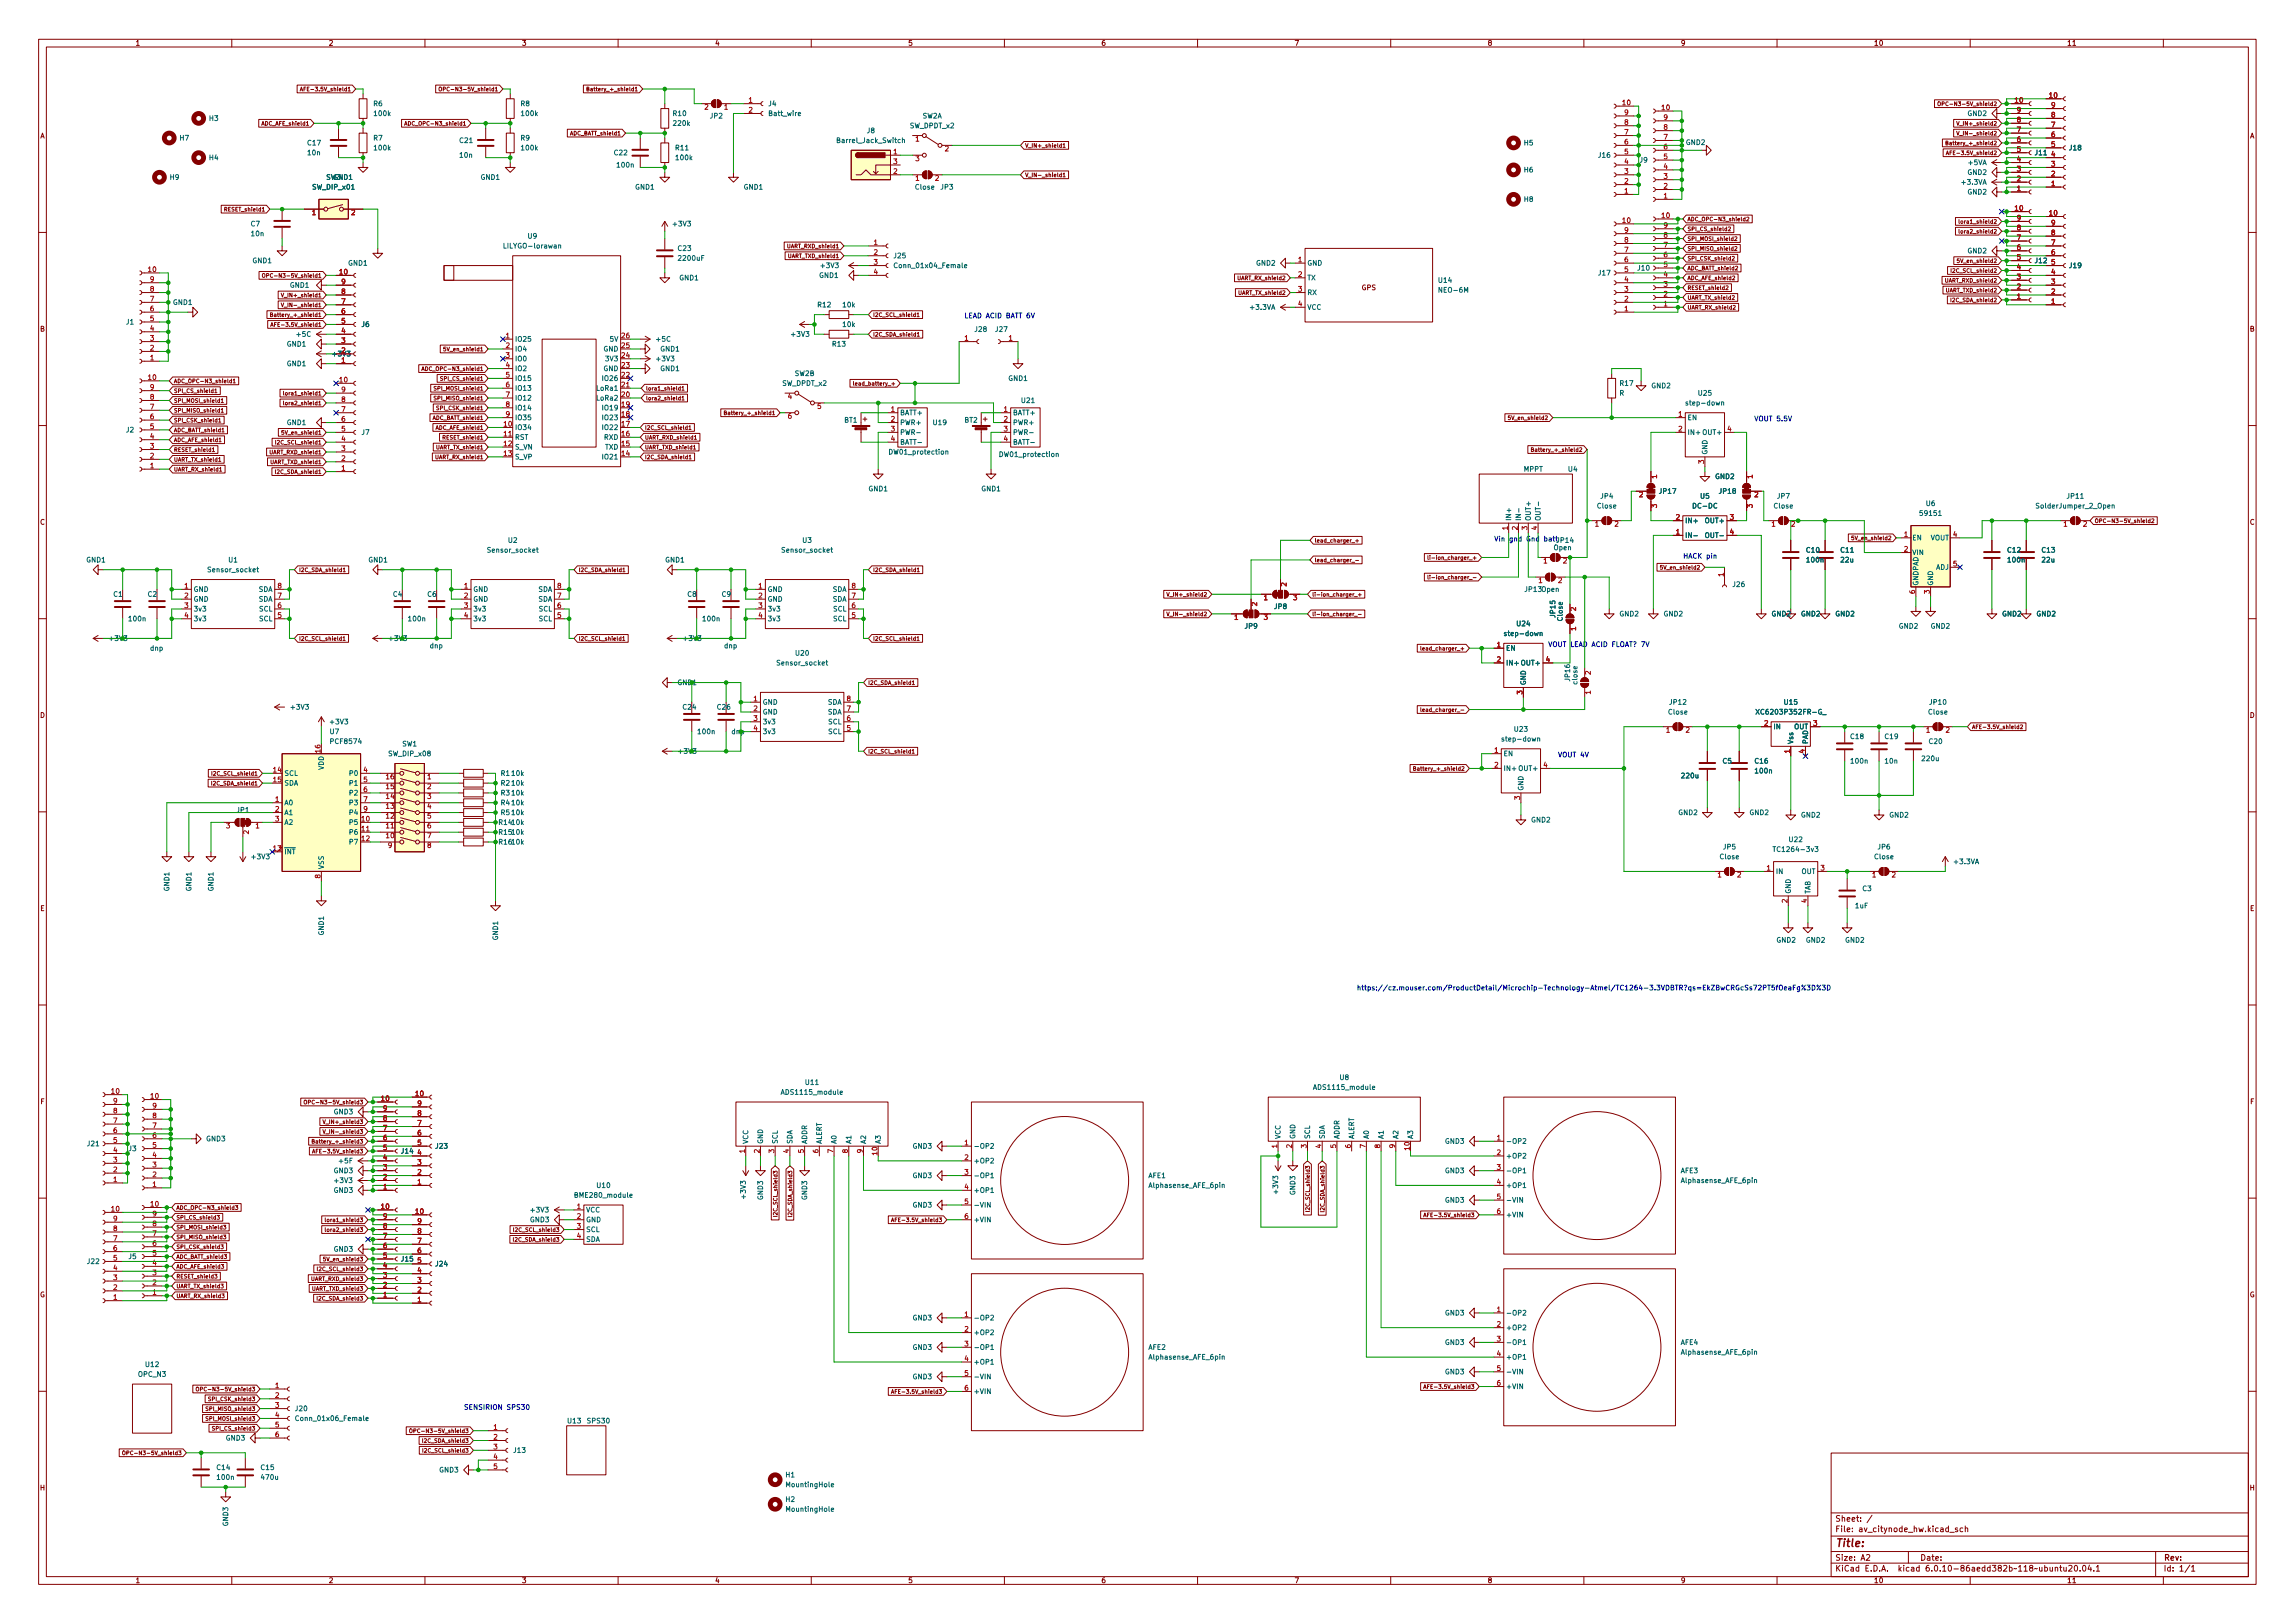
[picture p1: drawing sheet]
<svg xmlns="http://www.w3.org/2000/svg" width="594mm" height="420mm" viewBox="0 0 594 420" stroke-linecap="round" stroke-linejoin="round" font-family="sans-serif">
<defs><g id="words">
<text font-size="2.8" fill="#840000" x="475" y="400.5">Title:</text>
<g font-size="2.1" fill="#840000">
<text x="475" y="393.9">Sheet: /</text>
<text x="475" y="396.6">File: av_citynode_hw.kicad_sch</text>
<text x="475" y="406.8">KiCad E.D.A. kicad 6.0.10-86aedd382b~118~ubuntu20.04.1</text>
<text x="475" y="404">Size: A2</text>
<text x="497" y="404">Date:</text>
<text x="560" y="404">Rev:</text>
<text x="560" y="406.8">Id: 1/1</text>
</g>
<g font-size="1.8" fill="#840000">
<text x="35" y="11.8">1</text>
<text x="85" y="11.8">2</text>
<text x="135" y="11.8">3</text>
<text x="185" y="11.8">4</text>
<text x="235" y="11.8">5</text>
<text x="285" y="11.8">6</text>
<text x="335" y="11.8">7</text>
<text x="385" y="11.8">8</text>
<text x="435" y="11.8">9</text>
<text x="485" y="11.8">10</text>
<text x="535" y="11.8">11</text>
<text x="10.3" y="35.8">A</text>
<text x="582.4" y="35.8">A</text>
<text x="352.5" y="75.1">GPS</text>
<text x="10.3" y="85.8">B</text>
<text x="582.4" y="85.8">B</text>
<text x="10.3" y="135.8">C</text>
<text x="582.4" y="135.8">C</text>
<text x="10.3" y="185.8">D</text>
<text x="582.4" y="185.8">D</text>
<text x="10.4" y="235.8">E</text>
<text x="582.4" y="235.8">E</text>
<text x="10.4" y="285.8">F</text>
<text x="582.5" y="285.8">F</text>
<text x="10.3" y="335.8">G</text>
<text x="582.3" y="335.8">G</text>
<text x="10.3" y="385.8">H</text>
<text x="582.4" y="385.8">H</text>
<text x="35" y="409.8">1</text>
<text x="85" y="409.8">2</text>
<text x="135" y="409.8">3</text>
<text x="185" y="409.8">4</text>
<text x="235" y="409.8">5</text>
<text x="285" y="409.8">6</text>
<text x="335" y="409.8">7</text>
<text x="385" y="409.8">8</text>
<text x="435" y="409.8">9</text>
<text x="485" y="409.8">10</text>
<text x="535" y="409.8">11</text>
</g>
<g font-size="1.8" fill="#006464">
<text x="96.7" y="27.5">R6</text>
<text x="134.8" y="27.5">R8</text>
<text x="198.9" y="27.5">J4</text>
<text x="54.2" y="31.3">H3</text>
<text x="97" y="30">100k</text>
<text x="135.1" y="30">100k</text>
<text x="174.3" y="30">R10</text>
<text x="174.4" y="32.6">220k</text>
<text x="183.8" y="30.6">JP2</text>
<text x="199.2" y="30">Batt_wire</text>
<text x="224.4" y="34.5">J8</text>
<text x="235.5" y="33.2">SW_DPDT_x2</text>
<text x="238.7" y="30.6">SW2A</text>
<text x="509.4" y="30">GND2</text>
<text x="46.6" y="36.4">H7</text>
<text x="54.2" y="41.4">H4</text>
<text x="79.7" y="37.6">C17</text>
<text x="79.7" y="40.2">10n</text>
<text x="96.7" y="36.4">R7</text>
<text x="97" y="38.9">100k</text>
<text x="119" y="37">C21</text>
<text x="119.1" y="40.8">10n</text>
<text x="134.8" y="36.4">R9</text>
<text x="135.1" y="38.9">100k</text>
<text x="159.1" y="40.2">C22</text>
<text x="174.9" y="38.9">R11</text>
<text x="175.1" y="41.4">100k</text>
<text x="217.1" y="37">Barrel_Jack_Switch</text>
<text x="394.6" y="37.6">H5</text>
<text x="413.8" y="40.8">J16</text>
<text x="436.5" y="37.5">GND2</text>
<text x="526.8" y="40.2">J11</text>
<text x="535.7" y="38.9">J18</text>
<text x="44" y="46.5">H9</text>
<text x="84.4" y="46.5">SW3</text>
<text x="86.4" y="46.5">GND1</text>
<text x="124.5" y="46.5">GND1</text>
<text x="159.8" y="43.3">100n</text>
<text x="394.6" y="44.6">H6</text>
<text x="424.5" y="42.1">J9</text>
<text x="507.9" y="47.8">+3.3VA</text>
<text x="509.4" y="45.3">GND2</text>
<text x="509.6" y="42.7">+5VA</text>
<text x="81" y="49.1">SW_DIP_x01</text>
<text x="164.5" y="49.1">GND1</text>
<text x="192.6" y="49.1">GND1</text>
<text x="237" y="49.1">Close</text>
<text x="243.5" y="49.1">JP3</text>
<text x="394.6" y="52.2">H8</text>
<text x="509.4" y="50.3">GND2</text>
<text x="65" y="58.6">C7</text>
<text x="174.4" y="58.6">+3V3</text>
<text x="65.1" y="61.1">10n</text>
<text x="130.9" y="64.3">LILYGO-lorawan</text>
<text x="136.7" y="61.8">U9</text>
<text x="175.6" y="64.9">C23</text>
<text x="509.4" y="65.6">GND2</text>
<text x="65.4" y="68.1">GND1</text>
<text x="90.2" y="68.7">GND1</text>
<text x="175.8" y="67.5">2200uF</text>
<text x="212.1" y="71.9">GND1</text>
<text x="212.6" y="69.4">+3V3</text>
<text x="231.4" y="66.8">J25</text>
<text x="232.1" y="69.4">Conn_01x04_Female</text>
<text x="325.2" y="68.7">GND2</text>
<text x="338.3" y="68.7">GND</text>
<text x="413.8" y="71.3">J17</text>
<text x="424" y="70">J10</text>
<text x="526.8" y="68.1">J12</text>
<text x="535.7" y="69.4">J19</text>
<text x="75.1" y="74.5">GND1</text>
<text x="175.9" y="72.6">GND1</text>
<text x="338.3" y="72.6">TX</text>
<text x="338.3" y="76.4">RX</text>
<text x="372.4" y="73.2">U14</text>
<text x="372.8" y="75.7">NEO-6M</text>
<text x="32.7" y="84">J1</text>
<text x="44.8" y="78.9">GND1</text>
<text x="211.7" y="79.5">R12</text>
<text x="218.2" y="79.5">10k</text>
<text x="323.8" y="80.2">+3.3VA</text>
<text x="338.3" y="80.2">VCC</text>
<text x="74.3" y="89.7">GND1</text>
<text x="76.9" y="87.2">+5C</text>
<text x="93.6" y="84.6">J6</text>
<text x="133.2" y="88.4">IO25</text>
<text x="158" y="88.4">5V</text>
<text x="170" y="88.4">+5C</text>
<text x="205" y="87.2">+3V3</text>
<text x="215.5" y="89.7">R13</text>
<text x="218.2" y="84.6">10k</text>
<text x="252.4" y="85.9">J28</text>
<text x="257.7" y="85.9">J27</text>
<text x="74.3" y="94.8">GND1</text>
<text x="86.3" y="92.2">+3V3</text>
<text x="133.2" y="91">IO4</text>
<text x="133.2" y="93.5">IO0</text>
<text x="156.2" y="91">GND</text>
<text x="157" y="93.5">3V3</text>
<text x="170.1" y="93.5">+3V3</text>
<text x="171" y="91">GND1</text>
<text x="133.2" y="96.1">IO2</text>
<text x="133.2" y="98.6">IO15</text>
<text x="133.2" y="101.1">IO13</text>
<text x="154.7" y="101.1">LoRa1</text>
<text x="156.2" y="96.1">GND</text>
<text x="156.3" y="98.6">IO26</text>
<text x="171" y="96.1">GND1</text>
<text x="202.5" y="99.9">SW_DPDT_x2</text>
<text x="205.7" y="97.3">SW2B</text>
<text x="261.1" y="98.6">GND1</text>
<text x="419.4" y="99.9">R17</text>
<text x="427.5" y="100.5">GND2</text>
<text x="133.2" y="103.7">IO12</text>
<text x="133.2" y="106.2">IO14</text>
<text x="154.7" y="103.7">LoRa2</text>
<text x="156.3" y="106.2">IO19</text>
<text x="232.9" y="107.5">BATT+</text>
<text x="262.1" y="107.5">BATT+</text>
<text x="264.5" y="104.3">U21</text>
<text x="419.2" y="102.4">R</text>
<text x="436.9" y="104.9">step-down</text>
<text x="439.7" y="102.4">U25</text>
<text x="32.7" y="111.9">J2</text>
<text x="74.3" y="110">GND1</text>
<text x="93.6" y="112.6">J7</text>
<text x="133.2" y="111.3">IO34</text>
<text x="133.2" y="113.8">RST</text>
<text x="133.2" y="108.8">IO35</text>
<text x="156.3" y="111.3">IO22</text>
<text x="156.3" y="108.8">IO23</text>
<text x="156.4" y="113.8">RXD</text>
<text x="218.6" y="109.4">BT1</text>
<text x="232.9" y="110">PWR+</text>
<text x="232.9" y="112.6">PWR-</text>
<text x="241.6" y="110">U19</text>
<text x="249.7" y="109.4">BT2</text>
<text x="262.1" y="110">PWR+</text>
<text x="262.1" y="112.6">PWR-</text>
<text x="436.8" y="108.8">EN</text>
<text x="436.8" y="112.6">IN+</text>
<text x="441.1" y="112.6">OUT+</text>
<text x="133.2" y="116.4">S_VN</text>
<text x="133.2" y="118.9">S_VP</text>
<text x="156.3" y="118.9">IO21</text>
<text x="156.6" y="116.4">TXD</text>
<text x="230.5" y="117.6">DW01_protection</text>
<text x="232.9" y="115.1">BATT-</text>
<text x="259.1" y="118.3">DW01_protection</text>
<text x="262.1" y="115.1">BATT-</text>
<text x="442" y="117.8" transform="rotate(-90 442 117.8)">GND</text>
<text x="394.4" y="122.1">MPPT</text>
<text x="406" y="122.1">U4</text>
<text x="444" y="124">GND2</text>
<text x="224.9" y="127.2">GND1</text>
<text x="254.1" y="127.2">GND1</text>
<text x="413.5" y="131.6">Close</text>
<text x="414.4" y="129.1">JP4</text>
<text x="429.6" y="127.8">JP17</text>
<text x="438.5" y="131.6">DC-DC</text>
<text x="440.2" y="129.1">U5</text>
<text x="445.1" y="127.8">JP18</text>
<text x="459.2" y="131.6">Close</text>
<text x="460.1" y="129.1">JP7</text>
<text x="498.6" y="131">U6</text>
<text x="527.5" y="131.6">SolderJumper_2_Open</text>
<text x="535.1" y="129.1">JP11</text>
<text x="391.2" y="134.9" transform="rotate(-90 391.2 134.9)">IN+</text>
<text x="393.7" y="134.9" transform="rotate(-90 393.7 134.9)">IN-</text>
<text x="396.2" y="134.9" transform="rotate(-90 396.2 134.9)">OUT+</text>
<text x="398.8" y="134.9" transform="rotate(-90 398.8 134.9)">OUT-</text>
<text x="436.1" y="135.4">IN+</text>
<text x="441.8" y="135.4">OUT+</text>
<text x="497.3" y="133.5">59151</text>
<text x="126.4" y="143">Sensor_socket</text>
<text x="131.6" y="140.5">U2</text>
<text x="202.6" y="143">Sensor_socket</text>
<text x="207.8" y="140.5">U3</text>
<text x="402.2" y="142.4">Open</text>
<text x="436.1" y="139.2">IN-</text>
<text x="442.2" y="139.2">OUT-</text>
<text x="467.7" y="143">C10</text>
<text x="476.6" y="143">C11</text>
<text x="494.9" y="139.9">EN</text>
<text x="494.9" y="143.7">VIN</text>
<text x="499.7" y="139.9">VOUT</text>
<text x="519.7" y="143">C12</text>
<text x="528.6" y="143">C13</text>
<text x="22.4" y="145.6">GND1</text>
<text x="54" y="148.1">Sensor_socket</text>
<text x="59.2" y="145.6">U1</text>
<text x="95.4" y="145.6">GND1</text>
<text x="172.2" y="145.6">GND1</text>
<text x="467.8" y="145.6">100n</text>
<text x="476.6" y="145.6">22u</text>
<text x="501" y="147.5">ADJ</text>
<text x="519.9" y="145.6">100n</text>
<text x="528.7" y="145.6">22u</text>
<text x="29.4" y="154.5">C1</text>
<text x="38.3" y="154.5">C2</text>
<text x="50" y="153.2">GND</text>
<text x="50" y="155.7">GND</text>
<text x="66.9" y="155.7">SDA</text>
<text x="66.9" y="153.2">SDA</text>
<text x="101.8" y="154.5">C4</text>
<text x="110.7" y="154.5">C6</text>
<text x="122.4" y="153.2">GND</text>
<text x="122.4" y="155.7">GND</text>
<text x="139.3" y="155.7">SDA</text>
<text x="139.3" y="153.2">SDA</text>
<text x="178" y="154.5">C8</text>
<text x="186.9" y="154.5">C9</text>
<text x="198.6" y="153.2">GND</text>
<text x="198.6" y="155.7">GND</text>
<text x="215.5" y="155.7">SDA</text>
<text x="215.5" y="153.2">SDA</text>
<text x="394.8" y="153.2">JP13Open</text>
<text x="448.6" y="151.9">J26</text>
<text x="496.6" y="151.7" transform="rotate(-90 496.6 151.7)">GNDPAD</text>
<text x="500.4" y="151.7" transform="rotate(-90 500.4 151.7)">GND</text>
<text x="33.5" y="160.8">100n</text>
<text x="50" y="158.3">3v3</text>
<text x="50" y="160.8">3v3</text>
<text x="67.1" y="160.8">SCL</text>
<text x="67.1" y="158.3">SCL</text>
<text x="105.9" y="160.8">100n</text>
<text x="122.4" y="158.3">3v3</text>
<text x="122.4" y="160.8">3v3</text>
<text x="139.5" y="160.8">SCL</text>
<text x="139.5" y="158.3">SCL</text>
<text x="182.1" y="160.8">100n</text>
<text x="198.6" y="158.3">3v3</text>
<text x="198.6" y="160.8">3v3</text>
<text x="215.7" y="160.8">SCL</text>
<text x="215.7" y="158.3">SCL</text>
<text x="329.9" y="157.6">JP8</text>
<text x="402.6" y="159.7" transform="rotate(-90 402.6 159.7)">JP15</text>
<text x="404.5" y="160.7" transform="rotate(-90 404.5 160.7)">Close</text>
<text x="419.3" y="159.6">GND2</text>
<text x="430.7" y="159.6">GND2</text>
<text x="458.6" y="159.6">GND2</text>
<text x="466.3" y="159.6">GND2</text>
<text x="475.1" y="159.6">GND2</text>
<text x="518.3" y="159.6">GND2</text>
<text x="527.2" y="159.6">GND2</text>
<text x="111.3" y="167.8">dnp</text>
<text x="187.5" y="167.8">dnp</text>
<text x="322.3" y="162.7">JP9</text>
<text x="389.9" y="164.6">step-down</text>
<text x="392.7" y="162.1">U24</text>
<text x="491.6" y="162.7">GND2</text>
<text x="499.8" y="162.7">GND2</text>
<text x="38.9" y="168.4">dnp</text>
<text x="201.4" y="172.3">Sensor_socket</text>
<text x="206" y="169.7">U20</text>
<text x="389.8" y="168.4">EN</text>
<text x="389.8" y="172.3">IN+</text>
<text x="394.1" y="172.3">OUT+</text>
<text x="395" y="177.5" transform="rotate(-90 395 177.5)">GND</text>
<text x="406.4" y="176.2" transform="rotate(-90 406.4 176.2)">JP16</text>
<text x="408.3" y="177.1" transform="rotate(-90 408.3 177.1)">close</text>
<text x="75.5" y="183.7">+3V3</text>
<text x="176.8" y="183.7">C24</text>
<text x="185.7" y="183.7">C26</text>
<text x="197.4" y="182.4">GND</text>
<text x="197.4" y="185">GND</text>
<text x="214.2" y="185">SDA</text>
<text x="214.2" y="182.4">SDA</text>
<text x="431.9" y="185">Close</text>
<text x="432.3" y="182.4">JP12</text>
<text x="455.6" y="185">XC6203P352FR-G_</text>
<text x="461.9" y="182.4">U15</text>
<text x="499.2" y="185">Close</text>
<text x="499.6" y="182.4">JP10</text>
<text x="85.4" y="190">U7</text>
<text x="85.6" y="187.5">+3V3</text>
<text x="180.8" y="190">100n</text>
<text x="197.4" y="187.5">3v3</text>
<text x="197.4" y="190">3v3</text>
<text x="214.4" y="190">SCL</text>
<text x="214.4" y="187.5">SCL</text>
<text x="389.3" y="191.9">step-down</text>
<text x="392.1" y="189.4">U23</text>
<text x="459" y="188.8">IN</text>
<text x="464.4" y="188.8">OUT</text>
<text x="479.1" y="191.3">C18</text>
<text x="488" y="191.3">C19</text>
<text x="85.8" y="192.6">PCF8574</text>
<text x="100.7" y="195.7">SW_DIP_x08</text>
<text x="104.1" y="193.2">SW1</text>
<text x="389.1" y="195.7">EN</text>
<text x="446" y="197.7">C5</text>
<text x="454.3" y="197.7">C16</text>
<text x="464.2" y="192.7" transform="rotate(-90 464.2 192.7)">Vss</text>
<text x="468" y="192.7" transform="rotate(-90 468 192.7)">PAD</text>
<text x="479.2" y="197.7">100n</text>
<text x="488" y="197.7">10n</text>
<text x="497.7" y="197">220u</text>
<text x="499.4" y="192.6">C20</text>
<text x="73.5" y="200.8">SCL</text>
<text x="73.5" y="203.4">SDA</text>
<text x="83.8" y="199.4" transform="rotate(-90 83.8 199.4)">VDD</text>
<text x="90.7" y="200.8">P0</text>
<text x="90.7" y="203.4">P1</text>
<text x="129.7" y="203.4">R2</text>
<text x="129.7" y="200.8">R1</text>
<text x="132.5" y="203.4">10k</text>
<text x="132.5" y="200.8">10k</text>
<text x="389.1" y="199.6">IN+</text>
<text x="393.5" y="199.6">OUT+</text>
<text x="435.4" y="201.5">220u</text>
<text x="454.5" y="200.2">100n</text>
<text x="73.5" y="208.4">A0</text>
<text x="90.7" y="205.9">P2</text>
<text x="90.7" y="208.4">P3</text>
<text x="129.7" y="205.9">R3</text>
<text x="129.7" y="208.4">R4</text>
<text x="132.5" y="205.9">10k</text>
<text x="132.5" y="208.4">10k</text>
<text x="394.3" y="204.8" transform="rotate(-90 394.3 204.8)">GND</text>
<text x="61.3" y="210.4">JP1</text>
<text x="73.5" y="211">A1</text>
<text x="73.5" y="213.5">A2</text>
<text x="90.7" y="213.5">P5</text>
<text x="90.7" y="211">P4</text>
<text x="129.2" y="213.5">R1410k</text>
<text x="129.7" y="211">R5</text>
<text x="132.5" y="211">10k</text>
<text x="396.4" y="212.9">GND2</text>
<text x="434.5" y="211">GND2</text>
<text x="452.9" y="211">GND2</text>
<text x="466.3" y="211.6">GND2</text>
<text x="489.1" y="211.6">GND2</text>
<text x="73.5" y="221.1">~{INT}</text>
<text x="90.7" y="216.1">P6</text>
<text x="90.7" y="218.6">P7</text>
<text x="129.2" y="216.1">R1510k</text>
<text x="129.2" y="218.6">R1610k</text>
<text x="446.1" y="219.9">JP5</text>
<text x="459.9" y="220.5">TC1264-3v3</text>
<text x="463.2" y="218">U22</text>
<text x="486.1" y="219.9">JP6</text>
<text x="65.3" y="222.4">+3V3</text>
<text x="83.8" y="225.1" transform="rotate(-90 83.8 225.1)">VSS</text>
<text x="445.3" y="222.4">Close</text>
<text x="459.6" y="226.2">IN</text>
<text x="466.3" y="226.2">OUT</text>
<text x="485.3" y="222.4">Close</text>
<text x="506" y="223.7">+3.3VA</text>
<text x="43.8" y="230.7" transform="rotate(-90 43.8 230.7)">GND1</text>
<text x="49.5" y="230.7" transform="rotate(-90 49.5 230.7)">GND1</text>
<text x="55.2" y="230.7" transform="rotate(-90 55.2 230.7)">GND1</text>
<text x="463.5" y="231.4" transform="rotate(-90 463.5 231.4)">GND</text>
<text x="468.6" y="231.4" transform="rotate(-90 468.6 231.4)">TAB</text>
<text x="482.2" y="230.7">C3</text>
<text x="480.3" y="235.1">1uF</text>
<text x="83.8" y="242.1" transform="rotate(-90 83.8 242.1)">GND1</text>
<text x="128.9" y="243.4" transform="rotate(-90 128.9 243.4)">GND1</text>
<text x="459.9" y="244">GND2</text>
<text x="467.5" y="244">GND2</text>
<text x="477.7" y="244">GND2</text>
<text x="208.6" y="280.8">U11</text>
<text x="346.8" y="279.6">U8</text>
<text x="202.7" y="283.4">ADS1115_module</text>
<text x="340.5" y="282.1">ADS1115_module</text>
<text x="86.4" y="288.5">GND3</text>
<text x="22.7" y="296.7">J21</text>
<text x="33.3" y="298">J3</text>
<text x="53.4" y="295.4">GND3</text>
<text x="103.9" y="298.6">J14</text>
<text x="112.8" y="297.3">J23</text>
<text x="193.7" y="296.2" transform="rotate(-90 193.7 296.2)">VCC</text>
<text x="197.5" y="296.2" transform="rotate(-90 197.5 296.2)">GND</text>
<text x="201.3" y="296.2" transform="rotate(-90 201.3 296.2)">SCL</text>
<text x="205.1" y="296.2" transform="rotate(-90 205.1 296.2)">SDA</text>
<text x="208.9" y="296.2" transform="rotate(-90 208.9 296.2)">ADDR</text>
<text x="212.7" y="296.2" transform="rotate(-90 212.7 296.2)">ALERT</text>
<text x="216.5" y="296.2" transform="rotate(-90 216.5 296.2)">A0</text>
<text x="220.3" y="296.2" transform="rotate(-90 220.3 296.2)">A1</text>
<text x="224.2" y="296.2" transform="rotate(-90 224.2 296.2)">A2</text>
<text x="228" y="296.2" transform="rotate(-90 228 296.2)">A3</text>
<text x="236.3" y="297.3">GND3</text>
<text x="252" y="297.3">-OP2</text>
<text x="331.5" y="294.9" transform="rotate(-90 331.5 294.9)">VCC</text>
<text x="335.3" y="294.9" transform="rotate(-90 335.3 294.9)">GND</text>
<text x="339.1" y="294.9" transform="rotate(-90 339.1 294.9)">SCL</text>
<text x="342.9" y="294.9" transform="rotate(-90 342.9 294.9)">SDA</text>
<text x="346.7" y="294.9" transform="rotate(-90 346.7 294.9)">ADDR</text>
<text x="350.5" y="294.9" transform="rotate(-90 350.5 294.9)">ALERT</text>
<text x="354.3" y="294.9" transform="rotate(-90 354.3 294.9)">A0</text>
<text x="358.1" y="294.9" transform="rotate(-90 358.1 294.9)">A1</text>
<text x="361.9" y="294.9" transform="rotate(-90 361.9 294.9)">A2</text>
<text x="365.8" y="294.9" transform="rotate(-90 365.8 294.9)">A3</text>
<text x="374.1" y="296.1">GND3</text>
<text x="389.8" y="296.1">-OP2</text>
<text x="389.8" y="299.9">+OP2</text>
<text x="86.4" y="303.7">GND3</text>
<text x="87.9" y="301.2">+5F</text>
<text x="236.3" y="305">GND3</text>
<text x="252" y="301.2">+OP2</text>
<text x="252" y="305">-OP1</text>
<text x="297.3" y="305">AFE1</text>
<text x="374.1" y="303.7">GND3</text>
<text x="389.8" y="303.7">-OP1</text>
<text x="435.1" y="303.7">AFE3</text>
<text x="86.4" y="308.8">GND3</text>
<text x="86.7" y="306.2">+3V3</text>
<text x="149.1" y="310">BME280_module</text>
<text x="154.6" y="307.5">U10</text>
<text x="193" y="310.2" transform="rotate(-90 193 310.2)">+3V3</text>
<text x="197.5" y="310.6" transform="rotate(-90 197.5 310.6)">GND3</text>
<text x="208.9" y="310.6" transform="rotate(-90 208.9 310.6)">GND3</text>
<text x="252" y="308.8">+OP1</text>
<text x="297.7" y="307.5">Alphasense_AFE_6pin</text>
<text x="330.8" y="308.9" transform="rotate(-90 330.8 308.9)">+3V3</text>
<text x="335.3" y="309.3" transform="rotate(-90 335.3 309.3)">GND3</text>
<text x="374.1" y="311.3">GND3</text>
<text x="389.8" y="307.5">+OP1</text>
<text x="389.8" y="311.3">-VIN</text>
<text x="435.5" y="306.2">Alphasense_AFE_6pin</text>
<text x="137.2" y="316.4">GND3</text>
<text x="137.5" y="313.9">+3V3</text>
<text x="151.6" y="313.9">VCC</text>
<text x="151.6" y="316.4">GND</text>
<text x="236.3" y="312.6">GND3</text>
<text x="252" y="312.6">-VIN</text>
<text x="252" y="316.4">+VIN</text>
<text x="389.8" y="315.1">+VIN</text>
<text x="151.6" y="318.9">SCL</text>
<text x="151.6" y="321.5">SDA</text>
<text x="22.7" y="327.2">J22</text>
<text x="33.3" y="325.9">J5</text>
<text x="86.4" y="324">GND3</text>
<text x="103.9" y="326.6">J15</text>
<text x="112.8" y="327.8">J24</text>
<text x="236.3" y="341.8">GND3</text>
<text x="252" y="341.8">-OP2</text>
<text x="374.1" y="340.5">GND3</text>
<text x="389.8" y="340.5">-OP2</text>
<text x="252" y="345.6">+OP2</text>
<text x="389.8" y="344.3">+OP2</text>
<text x="37.7" y="353.9">U12</text>
<text x="236.3" y="349.4">GND3</text>
<text x="252" y="349.4">-OP1</text>
<text x="252" y="353.2">+OP1</text>
<text x="297.3" y="349.4">AFE2</text>
<text x="297.7" y="352">Alphasense_AFE_6pin</text>
<text x="374.1" y="348.1">GND3</text>
<text x="389.8" y="348.1">-OP1</text>
<text x="389.8" y="352">+OP1</text>
<text x="435.1" y="348.1">AFE4</text>
<text x="435.5" y="350.7">Alphasense_AFE_6pin</text>
<text x="35.8" y="356.4">OPC_N3</text>
<text x="236.3" y="357">GND3</text>
<text x="252" y="357">-VIN</text>
<text x="374.1" y="355.8">GND3</text>
<text x="389.8" y="355.8">-VIN</text>
<text x="389.8" y="359.6">+VIN</text>
<text x="76.5" y="365.3">J20</text>
<text x="252" y="360.8">+VIN</text>
<text x="77.2" y="367.8">Conn_01x06_Female</text>
<text x="147" y="368.5">U13</text>
<text x="152.1" y="368.5">SPS30</text>
<text x="58.5" y="372.9">GND3</text>
<text x="133" y="376.1">J13</text>
<text x="56.2" y="380.5">C14</text>
<text x="56.3" y="383.1">100n</text>
<text x="67.6" y="380.5">C15</text>
<text x="67.8" y="383.1">470u</text>
<text x="113.7" y="381.2">GND3</text>
<text x="203.4" y="382.4">H1</text>
<text x="203.4" y="388.8">H2</text>
<text x="203.8" y="385">MountingHole</text>
<text x="59.1" y="395.1" transform="rotate(-90 59.1 395.1)">GND3</text>
<text x="203.8" y="391.3">MountingHole</text>
</g>
<g font-size="1.8" fill="#a90000">
<text x="182.4" y="28.4">2</text>
<text x="187.5" y="28.4">1</text>
<text x="193.8" y="26.6">1</text>
<text x="193.8" y="29.1">2</text>
<text x="420" y="27.2">10</text>
<text x="420.5" y="29.8">9</text>
<text x="430.2" y="28.5">10</text>
<text x="521.6" y="26.6">10</text>
<text x="522.1" y="29.1">9</text>
<text x="530.5" y="25.3">10</text>
<text x="531" y="27.9">9</text>
<text x="420.5" y="34.8">7</text>
<text x="420.5" y="32.3">8</text>
<text x="430.7" y="33.6">8</text>
<text x="430.7" y="31">9</text>
<text x="522.1" y="34.2">7</text>
<text x="522.1" y="31.7">8</text>
<text x="531" y="35.5">6</text>
<text x="531" y="32.9">7</text>
<text x="531" y="30.4">8</text>
<text x="231.3" y="39.9">1</text>
<text x="237" y="36.6">1</text>
<text x="237" y="41.7">3</text>
<text x="244.6" y="39.2">2</text>
<text x="420.5" y="39.9">5</text>
<text x="420.5" y="37.4">6</text>
<text x="430.7" y="41.2">5</text>
<text x="430.7" y="38.7">6</text>
<text x="430.7" y="36.1">7</text>
<text x="522.1" y="41.8">4</text>
<text x="522.1" y="39.3">5</text>
<text x="522.1" y="36.7">6</text>
<text x="531" y="40.6">4</text>
<text x="531" y="38">5</text>
<text x="231.3" y="45">2</text>
<text x="231.3" y="42.5">3</text>
<text x="237" y="46.8">1</text>
<text x="242.1" y="46.8">2</text>
<text x="420.5" y="47.5">2</text>
<text x="420.5" y="45">3</text>
<text x="420.5" y="42.5">4</text>
<text x="430.7" y="46.3">3</text>
<text x="430.7" y="43.7">4</text>
<text x="522.1" y="46.9">2</text>
<text x="522.1" y="44.4">3</text>
<text x="531" y="45.6">2</text>
<text x="531" y="43.1">3</text>
<text x="420.5" y="50.1">1</text>
<text x="430.7" y="51.4">1</text>
<text x="430.7" y="48.8">2</text>
<text x="522.1" y="49.4">1</text>
<text x="531" y="48.2">1</text>
<text x="80.8" y="55.7">1</text>
<text x="90.9" y="55.7">2</text>
<text x="420" y="57.7">10</text>
<text x="430.2" y="56.4">10</text>
<text x="430.7" y="59">9</text>
<text x="521.6" y="54.5">10</text>
<text x="522.1" y="59.6">8</text>
<text x="522.1" y="57.1">9</text>
<text x="530.5" y="55.8">10</text>
<text x="531" y="58.3">9</text>
<text x="226.2" y="63.4">1</text>
<text x="226.2" y="66">2</text>
<text x="420.5" y="65.3">7</text>
<text x="420.5" y="62.8">8</text>
<text x="420.5" y="60.2">9</text>
<text x="430.7" y="64.1">7</text>
<text x="430.7" y="61.5">8</text>
<text x="522.1" y="64.7">6</text>
<text x="522.1" y="62.1">7</text>
<text x="531" y="66">6</text>
<text x="531" y="63.4">7</text>
<text x="531" y="60.9">8</text>
<text x="38.4" y="70.4">10</text>
<text x="87.9" y="71">10</text>
<text x="226.2" y="68.5">3</text>
<text x="226.2" y="71">4</text>
<text x="336.1" y="67.9">1</text>
<text x="336.1" y="71.7">2</text>
<text x="420.5" y="70.4">5</text>
<text x="420.5" y="67.9">6</text>
<text x="430.7" y="71.7">4</text>
<text x="430.7" y="69.1">5</text>
<text x="430.7" y="66.6">6</text>
<text x="522.1" y="69.8">4</text>
<text x="522.1" y="67.2">5</text>
<text x="531" y="71">4</text>
<text x="531" y="68.5">5</text>
<text x="38.9" y="75.5">8</text>
<text x="38.9" y="72.9">9</text>
<text x="88.4" y="76.1">8</text>
<text x="88.4" y="73.6">9</text>
<text x="336.1" y="75.5">3</text>
<text x="420.5" y="75.5">3</text>
<text x="420.5" y="72.9">4</text>
<text x="430.7" y="76.8">2</text>
<text x="430.7" y="74.2">3</text>
<text x="522.1" y="77.4">1</text>
<text x="522.1" y="74.8">2</text>
<text x="522.1" y="72.3">3</text>
<text x="531" y="76.1">2</text>
<text x="531" y="73.6">3</text>
<text x="38.9" y="83.1">5</text>
<text x="38.9" y="80.6">6</text>
<text x="38.9" y="78">7</text>
<text x="88.4" y="83.7">5</text>
<text x="88.4" y="81.2">6</text>
<text x="88.4" y="78.7">7</text>
<text x="336.1" y="79.3">4</text>
<text x="420.5" y="80.6">1</text>
<text x="420.5" y="78">2</text>
<text x="430.7" y="79.3">1</text>
<text x="531" y="78.7">1</text>
<text x="38.9" y="88.2">3</text>
<text x="38.9" y="85.6">4</text>
<text x="88.4" y="88.8">3</text>
<text x="88.4" y="86.3">4</text>
<text x="131" y="87.5">1</text>
<text x="160.9" y="87.5">26</text>
<text x="249.7" y="88.2">1</text>
<text x="261.1" y="88.2">1</text>
<text x="38.9" y="93.3">1</text>
<text x="38.9" y="90.7">2</text>
<text x="88.4" y="93.9">1</text>
<text x="88.4" y="91.4">2</text>
<text x="131" y="90.1">2</text>
<text x="131" y="92.6">3</text>
<text x="131" y="95.2">4</text>
<text x="160.9" y="95.2">23</text>
<text x="160.9" y="92.6">24</text>
<text x="160.9" y="90.1">25</text>
<text x="38.4" y="98.3">10</text>
<text x="38.9" y="100.9">9</text>
<text x="87.9" y="99">10</text>
<text x="88.4" y="101.5">9</text>
<text x="131" y="97.7">5</text>
<text x="131" y="100.2">6</text>
<text x="160.9" y="100.2">21</text>
<text x="160.9" y="97.7">22</text>
<text x="38.9" y="106">7</text>
<text x="38.9" y="103.4">8</text>
<text x="88.4" y="106.6">7</text>
<text x="88.4" y="104.1">8</text>
<text x="131" y="102.8">7</text>
<text x="131" y="105.3">8</text>
<text x="131" y="107.9">9</text>
<text x="160.9" y="107.9">18</text>
<text x="160.9" y="105.3">19</text>
<text x="160.9" y="102.8">20</text>
<text x="204" y="103.3">4</text>
<text x="211.6" y="105.8">5</text>
<text x="230.6" y="106.6">1</text>
<text x="259.9" y="106.6">1</text>
<text x="434.5" y="107.9">1</text>
<text x="38.9" y="113.6">4</text>
<text x="38.9" y="111">5</text>
<text x="38.9" y="108.5">6</text>
<text x="88.4" y="111.7">5</text>
<text x="88.4" y="109.1">6</text>
<text x="130.5" y="110.4">10</text>
<text x="130.5" y="112.9">11</text>
<text x="160.9" y="112.9">16</text>
<text x="160.9" y="110.4">17</text>
<text x="204" y="108.4">6</text>
<text x="230.6" y="109.1">2</text>
<text x="230.6" y="111.7">3</text>
<text x="259.9" y="109.1">2</text>
<text x="259.9" y="111.7">3</text>
<text x="434.5" y="111.7">2</text>
<text x="447.2" y="111.7">4</text>
<text x="38.9" y="118.7">2</text>
<text x="38.9" y="116.1">3</text>
<text x="88.4" y="119.3">2</text>
<text x="88.4" y="116.8">3</text>
<text x="88.4" y="114.2">4</text>
<text x="130.5" y="115.5">12</text>
<text x="130.5" y="118">13</text>
<text x="160.9" y="118">14</text>
<text x="160.9" y="115.5">15</text>
<text x="230.6" y="114.2">4</text>
<text x="259.9" y="114.2">4</text>
<text x="38.9" y="121.2">1</text>
<text x="88.4" y="121.8">1</text>
<text x="428.9" y="123.9" transform="rotate(-90 428.9 123.9)">1</text>
<text x="441.1" y="120" transform="rotate(-90 441.1 120)">3</text>
<text x="453.6" y="123.9" transform="rotate(-90 453.6 123.9)">1</text>
<text x="424.3" y="128.7">2</text>
<text x="428.9" y="131.5" transform="rotate(-90 428.9 131.5)">3</text>
<text x="453.6" y="131.5" transform="rotate(-90 453.6 131.5)">3</text>
<text x="454.2" y="128.7">2</text>
<text x="390.3" y="137.2" transform="rotate(-90 390.3 137.2)">1</text>
<text x="392.8" y="137.2" transform="rotate(-90 392.8 137.2)">2</text>
<text x="395.4" y="137.2" transform="rotate(-90 395.4 137.2)">3</text>
<text x="397.9" y="137.2" transform="rotate(-90 397.9 137.2)">4</text>
<text x="412.9" y="136.3">1</text>
<text x="418" y="136.3">2</text>
<text x="433.8" y="134.5">2</text>
<text x="447.8" y="134.5">3</text>
<text x="458.6" y="136.3">1</text>
<text x="463.7" y="136.3">2</text>
<text x="534.2" y="136.3">1</text>
<text x="539.3" y="136.3">2</text>
<text x="433.8" y="138.3">1</text>
<text x="447.8" y="138.3">4</text>
<text x="492.9" y="139">1</text>
<text x="492.9" y="142.8">2</text>
<text x="505.6" y="139">4</text>
<text x="399.6" y="145.8">1</text>
<text x="404.6" y="145.8">2</text>
<text x="446.2" y="149.3" transform="rotate(-90 446.2 149.3)">1</text>
<text x="505.6" y="146.6">5</text>
<text x="47.8" y="152.3">1</text>
<text x="47.8" y="154.9">2</text>
<text x="71.9" y="154.9">7</text>
<text x="71.9" y="152.3">8</text>
<text x="120.2" y="152.3">1</text>
<text x="120.2" y="154.9">2</text>
<text x="144.3" y="154.9">7</text>
<text x="144.3" y="152.3">8</text>
<text x="196.4" y="152.3">1</text>
<text x="196.4" y="154.9">2</text>
<text x="220.5" y="154.9">7</text>
<text x="220.5" y="152.3">8</text>
<text x="327.2" y="155.4">1</text>
<text x="333" y="151.8" transform="rotate(-90 333 151.8)">2</text>
<text x="334.8" y="155.4">3</text>
<text x="398.3" y="150.9">1</text>
<text x="403.4" y="150.9">2</text>
<text x="495.7" y="153.7" transform="rotate(-90 495.7 153.7)">6</text>
<text x="499.5" y="153.7" transform="rotate(-90 499.5 153.7)">3</text>
<text x="47.8" y="157.4">3</text>
<text x="47.8" y="159.9">4</text>
<text x="71.9" y="159.9">5</text>
<text x="71.9" y="157.4">6</text>
<text x="120.2" y="157.4">3</text>
<text x="120.2" y="159.9">4</text>
<text x="144.3" y="159.9">5</text>
<text x="144.3" y="157.4">6</text>
<text x="196.4" y="157.4">3</text>
<text x="196.4" y="159.9">4</text>
<text x="220.5" y="159.9">5</text>
<text x="220.5" y="157.4">6</text>
<text x="319.5" y="160.4">1</text>
<text x="325.4" y="156.9" transform="rotate(-90 325.4 156.9)">2</text>
<text x="327.2" y="160.4">3</text>
<text x="407.9" y="158.1" transform="rotate(-90 407.9 158.1)">2</text>
<text x="387.5" y="167.6">1</text>
<text x="407.9" y="163.2" transform="rotate(-90 407.9 163.2)">1</text>
<text x="387.5" y="171.4">2</text>
<text x="400.2" y="171.4">4</text>
<text x="394.1" y="179.7" transform="rotate(-90 394.1 179.7)">3</text>
<text x="411.7" y="179.7" transform="rotate(-90 411.7 179.7)">1</text>
<text x="411.7" y="174.7" transform="rotate(-90 411.7 174.7)">2</text>
<text x="195.1" y="181.5">1</text>
<text x="195.1" y="184.1">2</text>
<text x="219.2" y="184.1">7</text>
<text x="219.2" y="181.5">8</text>
<text x="195.1" y="186.6">3</text>
<text x="195.1" y="189.1">4</text>
<text x="219.2" y="189.1">5</text>
<text x="219.2" y="186.6">6</text>
<text x="431.3" y="189.7">1</text>
<text x="436.4" y="189.7">2</text>
<text x="456.7" y="187.9">2</text>
<text x="469.4" y="187.9">3</text>
<text x="498.6" y="189.7">1</text>
<text x="503.7" y="189.7">2</text>
<text x="82.9" y="194.8" transform="rotate(-90 82.9 194.8)">16</text>
<text x="386.9" y="194.9">1</text>
<text x="463.3" y="195" transform="rotate(-90 463.3 195)">1</text>
<text x="467.1" y="195" transform="rotate(-90 467.1 195)">4</text>
<text x="70.8" y="199.9">14</text>
<text x="70.8" y="202.5">15</text>
<text x="94.1" y="199.9">4</text>
<text x="94.1" y="202.5">5</text>
<text x="100" y="201.7">16</text>
<text x="110.6" y="201.7">1</text>
<text x="386.9" y="198.7">2</text>
<text x="399.6" y="198.7">4</text>
<text x="71.3" y="207.6">1</text>
<text x="94.1" y="205">6</text>
<text x="94.1" y="207.6">7</text>
<text x="100" y="209.3">13</text>
<text x="100" y="206.8">14</text>
<text x="100" y="204.3">15</text>
<text x="110.6" y="204.3">2</text>
<text x="110.6" y="206.8">3</text>
<text x="110.6" y="209.3">4</text>
<text x="393.4" y="207" transform="rotate(-90 393.4 207)">3</text>
<text x="58.6" y="214.4">3</text>
<text x="64.4" y="215.9" transform="rotate(-90 64.4 215.9)">2</text>
<text x="66.2" y="214.4">1</text>
<text x="71.3" y="210.1">2</text>
<text x="71.3" y="212.6">3</text>
<text x="93.6" y="212.6">10</text>
<text x="93.6" y="215.2">11</text>
<text x="94.1" y="210.1">9</text>
<text x="100" y="214.4">11</text>
<text x="100" y="211.9">12</text>
<text x="110.6" y="211.9">5</text>
<text x="110.6" y="214.4">6</text>
<text x="70.8" y="220.3">13</text>
<text x="93.6" y="217.7">12</text>
<text x="100" y="217">10</text>
<text x="100.5" y="219.5">9</text>
<text x="110.6" y="217">7</text>
<text x="110.6" y="219.5">8</text>
<text x="82.9" y="227.4" transform="rotate(-90 82.9 227.4)">8</text>
<text x="444.6" y="227.1">1</text>
<text x="449.7" y="227.1">2</text>
<text x="457.3" y="225.3">1</text>
<text x="471.3" y="225.3">3</text>
<text x="484.6" y="227.1">1</text>
<text x="489.7" y="227.1">2</text>
<text x="462.7" y="233.7" transform="rotate(-90 462.7 233.7)">2</text>
<text x="467.7" y="233.7" transform="rotate(-90 467.7 233.7)">4</text>
<text x="28.9" y="283.1">10</text>
<text x="29.4" y="285.7">9</text>
<text x="39" y="284.4">10</text>
<text x="39.5" y="286.9">9</text>
<text x="98.7" y="285">10</text>
<text x="99.2" y="287.6">9</text>
<text x="107.6" y="283.8">10</text>
<text x="108.1" y="286.3">9</text>
<text x="29.4" y="293.3">6</text>
<text x="29.4" y="290.7">7</text>
<text x="29.4" y="288.2">8</text>
<text x="39.5" y="292">7</text>
<text x="39.5" y="289.5">8</text>
<text x="99.2" y="292.7">7</text>
<text x="99.2" y="290.1">8</text>
<text x="108.1" y="293.9">6</text>
<text x="108.1" y="291.4">7</text>
<text x="108.1" y="288.8">8</text>
<text x="29.4" y="298.4">4</text>
<text x="29.4" y="295.8">5</text>
<text x="39.5" y="299.6">4</text>
<text x="39.5" y="297.1">5</text>
<text x="39.5" y="294.6">6</text>
<text x="99.2" y="297.7">5</text>
<text x="99.2" y="295.2">6</text>
<text x="108.1" y="299">4</text>
<text x="108.1" y="296.5">5</text>
<text x="192.8" y="298.5" transform="rotate(-90 192.8 298.5)">1</text>
<text x="196.6" y="298.5" transform="rotate(-90 196.6 298.5)">2</text>
<text x="200.4" y="298.5" transform="rotate(-90 200.4 298.5)">3</text>
<text x="204.2" y="298.5" transform="rotate(-90 204.2 298.5)">4</text>
<text x="208" y="298.5" transform="rotate(-90 208 298.5)">5</text>
<text x="211.8" y="298.5" transform="rotate(-90 211.8 298.5)">6</text>
<text x="215.6" y="298.5" transform="rotate(-90 215.6 298.5)">7</text>
<text x="219.5" y="298.5" transform="rotate(-90 219.5 298.5)">8</text>
<text x="223.3" y="298.5" transform="rotate(-90 223.3 298.5)">9</text>
<text x="227.1" y="299" transform="rotate(-90 227.1 299)">10</text>
<text x="249.7" y="296.5">1</text>
<text x="330.6" y="297.2" transform="rotate(-90 330.6 297.2)">1</text>
<text x="334.4" y="297.2" transform="rotate(-90 334.4 297.2)">2</text>
<text x="338.2" y="297.2" transform="rotate(-90 338.2 297.2)">3</text>
<text x="342" y="297.2" transform="rotate(-90 342 297.2)">4</text>
<text x="345.8" y="297.2" transform="rotate(-90 345.8 297.2)">5</text>
<text x="349.6" y="297.2" transform="rotate(-90 349.6 297.2)">6</text>
<text x="353.4" y="297.2" transform="rotate(-90 353.4 297.2)">7</text>
<text x="357.3" y="297.2" transform="rotate(-90 357.3 297.2)">8</text>
<text x="361.1" y="297.2" transform="rotate(-90 361.1 297.2)">9</text>
<text x="364.9" y="297.7" transform="rotate(-90 364.9 297.7)">10</text>
<text x="387.5" y="295.2">1</text>
<text x="387.5" y="299">2</text>
<text x="29.4" y="306">1</text>
<text x="29.4" y="303.4">2</text>
<text x="29.4" y="300.9">3</text>
<text x="39.5" y="304.7">2</text>
<text x="39.5" y="302.2">3</text>
<text x="99.2" y="305.4">2</text>
<text x="99.2" y="302.8">3</text>
<text x="99.2" y="300.3">4</text>
<text x="108.1" y="304.1">2</text>
<text x="108.1" y="301.5">3</text>
<text x="249.7" y="300.3">2</text>
<text x="249.7" y="304.1">3</text>
<text x="387.5" y="302.8">3</text>
<text x="39.5" y="307.3">1</text>
<text x="99.2" y="307.9">1</text>
<text x="108.1" y="306.6">1</text>
<text x="249.7" y="307.9">4</text>
<text x="249.7" y="311.7">5</text>
<text x="387.5" y="306.6">4</text>
<text x="387.5" y="310.4">5</text>
<text x="28.9" y="313.6">10</text>
<text x="29.4" y="316.1">9</text>
<text x="39" y="312.3">10</text>
<text x="39.5" y="317.4">8</text>
<text x="39.5" y="314.9">9</text>
<text x="98.7" y="313">10</text>
<text x="99.2" y="315.5">9</text>
<text x="107.6" y="314.2">10</text>
<text x="108.1" y="316.8">9</text>
<text x="149.4" y="313">1</text>
<text x="149.4" y="315.5">2</text>
<text x="249.7" y="315.5">6</text>
<text x="387.5" y="314.2">6</text>
<text x="29.4" y="323.8">6</text>
<text x="29.4" y="321.2">7</text>
<text x="29.4" y="318.7">8</text>
<text x="39.5" y="322.5">6</text>
<text x="39.5" y="320">7</text>
<text x="99.2" y="323.1">6</text>
<text x="99.2" y="320.6">7</text>
<text x="99.2" y="318.1">8</text>
<text x="108.1" y="321.9">7</text>
<text x="108.1" y="319.3">8</text>
<text x="149.4" y="318.1">3</text>
<text x="149.4" y="320.6">4</text>
<text x="29.4" y="328.8">4</text>
<text x="29.4" y="326.3">5</text>
<text x="39.5" y="327.6">4</text>
<text x="39.5" y="325">5</text>
<text x="99.2" y="328.2">4</text>
<text x="99.2" y="325.7">5</text>
<text x="108.1" y="329.5">4</text>
<text x="108.1" y="326.9">5</text>
<text x="108.1" y="324.4">6</text>
<text x="29.4" y="333.9">2</text>
<text x="29.4" y="331.4">3</text>
<text x="39.5" y="335.2">1</text>
<text x="39.5" y="332.7">2</text>
<text x="39.5" y="330.1">3</text>
<text x="99.2" y="335.8">1</text>
<text x="99.2" y="333.3">2</text>
<text x="99.2" y="330.8">3</text>
<text x="108.1" y="334.6">2</text>
<text x="108.1" y="332">3</text>
<text x="29.4" y="336.5">1</text>
<text x="108.1" y="337.1">1</text>
<text x="249.7" y="340.9">1</text>
<text x="387.5" y="339.6">1</text>
<text x="249.7" y="344.7">2</text>
<text x="387.5" y="343.5">2</text>
<text x="387.5" y="347.3">3</text>
<text x="249.7" y="348.5">3</text>
<text x="249.7" y="352.3">4</text>
<text x="387.5" y="351.1">4</text>
<text x="71.3" y="359.3">1</text>
<text x="249.7" y="356.2">5</text>
<text x="249.7" y="360">6</text>
<text x="387.5" y="354.9">5</text>
<text x="387.5" y="358.7">6</text>
<text x="71.3" y="361.9">2</text>
<text x="71.3" y="364.4">3</text>
<text x="71.3" y="366.9">4</text>
<text x="71.3" y="369.5">5</text>
<text x="127.8" y="370.1">1</text>
<text x="71.3" y="372">6</text>
<text x="127.8" y="372.7">2</text>
<text x="127.8" y="375.2">3</text>
<text x="127.8" y="377.7">4</text>
<text x="127.8" y="380.3">5</text>
</g>
<g font-size="1.8" fill="#0000c2">
<text x="249.6" y="82.4">LEAD ACID BATT 6V</text>
<text x="454" y="109">VOUT 5.5V</text>
<text x="386.7" y="140.2">Vin gnd Gnd batt</text>
<text x="403.1" y="140.5">JP14</text>
<text x="435.6" y="144.6">HACK pin</text>
<text x="400.7" y="167.5">VOUT LEAD ACID FLOAT? 7V</text>
<text x="403.2" y="196">VOUT 4V</text>
<text x="351.2" y="256.4">https://cz.mouser.com/ProductDetail/Microchip-Technology-Atmel/TC1264-3.3VDBTR?qs=EkZBwCRGcSs72PT5fOeaFg%3D%3D</text>
<text x="120" y="364.9">SENSIRION SPS30</text>
</g>
<g font-size="1.8" fill="#009600">
<text x="28.5" y="165.9">+3V3</text>
<text x="100.9" y="165.9">+3V3</text>
<text x="177.1" y="165.9">+3V3</text>
<text x="175.4" y="177.3">GND1</text>
<text x="189.4" y="190">dnp</text>
<text x="175.8" y="195.1">+3V3</text>
</g>
<g font-size="1.4" fill="#840000">
<text x="79.3" y="23.6">AFE-3.5V_shield1</text>
<text x="116" y="23.6">OPC-N3-5V_shield1</text>
<text x="153.3" y="23.6">Battery_+_shield1</text>
<text x="504" y="27.4">OPC-N3-5V_shield2</text>
<text x="68" y="32.5">ADC_AFE_shield1</text>
<text x="106.2" y="32.5">ADC_OPC-N3_shield1</text>
<text x="147.7" y="35">ADC_BATT_shield1</text>
<text x="507.6" y="32.5">V_IN+_shield2</text>
<text x="507.9" y="35">V_IN-_shield2</text>
<text x="265.3" y="38.2">V_IN+_shield1</text>
<text x="505.1" y="37.6">Battery_+_shield2</text>
<text x="505.3" y="40.1">AFE-3.5V_shield2</text>
<text x="265.3" y="45.8">V_IN-_shield1</text>
<text x="58.5" y="54.7">RESET_shield1</text>
<text x="436.7" y="57.3">ADC_OPC-N3_shield2</text>
<text x="436.7" y="59.8">SPI_CS_shield2</text>
<text x="508.1" y="57.9">lora1_shield2</text>
<text x="204.2" y="64.2">UART_RXD_shield1</text>
<text x="436.7" y="64.9">SPI_MISO_shield2</text>
<text x="436.7" y="62.3">SPI_MOSI_shield2</text>
<text x="508.1" y="60.4">lora2_shield2</text>
<text x="70.3" y="71.9">OPC-N3-5V_shield1</text>
<text x="204.3" y="66.8">UART_TXD_shield1</text>
<text x="436.7" y="67.4">SPI_CSK_shield2</text>
<text x="436.7" y="70">ADC_BATT_shield2</text>
<text x="505.7" y="70.6">I2C_SCL_shield2</text>
<text x="507.4" y="68.1">5V_en_shield2</text>
<text x="73.8" y="76.9">V_IN+_shield1</text>
<text x="320.7" y="72.5">UART_RX_shield2</text>
<text x="320.9" y="76.3">UART_TX_shield2</text>
<text x="436.7" y="75">RESET_shield2</text>
<text x="436.7" y="77.6">UART_TX_shield2</text>
<text x="436.7" y="72.5">ADC_AFE_shield2</text>
<text x="503.9" y="73.1">UART_RXD_shield2</text>
<text x="504" y="75.7">UART_TXD_shield2</text>
<text x="71.4" y="82">Battery_+_shield1</text>
<text x="74.2" y="79.5">V_IN-_shield1</text>
<text x="225.9" y="82">I2C_SCL_shield1</text>
<text x="436.7" y="80.1">UART_RX_shield2</text>
<text x="505.6" y="78.2">I2C_SDA_shield2</text>
<text x="71.6" y="84.6">AFE-3.5V_shield1</text>
<text x="225.9" y="87.1">I2C_SDA_shield1</text>
<text x="110.6" y="96">ADC_OPC-N3_shield1</text>
<text x="115.6" y="90.9">5V_en_shield1</text>
<text x="44.9" y="99.2">ADC_OPC-N3_shield1</text>
<text x="44.9" y="101.7">SPI_CS_shield1</text>
<text x="113.1" y="101.1">SPI_MOSI_shield1</text>
<text x="114.7" y="98.5">SPI_CS_shield1</text>
<text x="167.1" y="101.1">lora1_shield1</text>
<text x="222.1" y="99.8">lead_battery_+</text>
<text x="44.9" y="104.2">SPI_MOSI_shield1</text>
<text x="44.9" y="106.8">SPI_MISO_shield1</text>
<text x="74.4" y="102.3">lora1_shield1</text>
<text x="74.4" y="104.9">lora2_shield1</text>
<text x="113.1" y="103.6">SPI_MISO_shield1</text>
<text x="113.7" y="106.2">SPI_CSK_shield1</text>
<text x="167.1" y="103.6">lora2_shield1</text>
<text x="188.8" y="107.4">Battery_+_shield1</text>
<text x="44.9" y="109.3">SPI_CSK_shield1</text>
<text x="44.9" y="111.9">ADC_BATT_shield1</text>
<text x="73.7" y="112.5">5V_en_shield1</text>
<text x="112.2" y="108.7">ADC_BATT_shield1</text>
<text x="113.1" y="111.2">ADC_AFE_shield1</text>
<text x="115" y="113.8">RESET_shield1</text>
<text x="166.9" y="113.8">UART_RXD_shield1</text>
<text x="166.9" y="111.2">I2C_SCL_shield1</text>
<text x="391.2" y="108.7">5V_en_shield2</text>
<text x="44.9" y="119.5">UART_TX_shield1</text>
<text x="44.9" y="116.9">RESET_shield1</text>
<text x="44.9" y="114.4">ADC_AFE_shield1</text>
<text x="70.2" y="117.6">UART_RXD_shield1</text>
<text x="72" y="115">I2C_SCL_shield1</text>
<text x="113.1" y="118.9">UART_RX_shield1</text>
<text x="113.2" y="116.3">UART_TX_shield1</text>
<text x="166.9" y="118.9">I2C_SDA_shield1</text>
<text x="166.9" y="116.3">UART_TXD_shield1</text>
<text x="397.8" y="116.9">Battery_+_shield2</text>
<text x="44.9" y="122">UART_RX_shield1</text>
<text x="70.3" y="120.1">UART_TXD_shield1</text>
<text x="71.9" y="122.7">I2C_SDA_shield1</text>
<text x="542.1" y="135.4">OPC-N3-5V_shield2</text>
<text x="340.2" y="140.4">lead_charger_+</text>
<text x="480.1" y="139.8">5V_en_shield2</text>
<text x="77.3" y="148.1">I2C_SDA_shield1</text>
<text x="149.7" y="148.1">I2C_SDA_shield1</text>
<text x="225.9" y="148.1">I2C_SDA_shield1</text>
<text x="340.2" y="145.5">lead_charger_-</text>
<text x="371.6" y="144.9">li-ion_charger_+</text>
<text x="372" y="150">li-ion_charger_-</text>
<text x="430.5" y="147.4">5V_en_shield2</text>
<text x="303.1" y="154.4">V_IN+_shield2</text>
<text x="339.6" y="154.4">li-ion_charger_+</text>
<text x="303.4" y="159.5">V_IN-_shield2</text>
<text x="339.6" y="159.5">li-ion_charger_-</text>
<text x="77.3" y="165.8">I2C_SCL_shield1</text>
<text x="149.7" y="165.8">I2C_SCL_shield1</text>
<text x="225.9" y="165.8">I2C_SCL_shield1</text>
<text x="369" y="168.4">lead_charger_+</text>
<text x="224.6" y="177.3">I2C_SDA_shield1</text>
<text x="369.3" y="184.3">lead_charger_-</text>
<text x="510.4" y="188.7">AFE-3.5V_shield2</text>
<text x="224.6" y="195.1">I2C_SCL_shield1</text>
<text x="55.4" y="203.3">I2C_SDA_shield1</text>
<text x="55.5" y="200.8">I2C_SCL_shield1</text>
<text x="367.3" y="199.5">Battery_+_shield2</text>
<text x="81.1" y="285.9">OPC-N3-5V_shield3</text>
<text x="84.6" y="290.9">V_IN+_shield3</text>
<text x="85" y="293.5">V_IN-_shield3</text>
<text x="82.2" y="296">Battery_+_shield3</text>
<text x="82.4" y="298.6">AFE-3.5V_shield3</text>
<text x="45.6" y="313.2">ADC_OPC-N3_shield3</text>
<text x="45.6" y="315.7">SPI_CS_shield3</text>
<text x="85.2" y="316.3">lora1_shield3</text>
<text x="201.2" y="314.2" transform="rotate(-90 201.2 314.2)">I2C_SCL_shield3</text>
<text x="205" y="314.4" transform="rotate(-90 205 314.4)">I2C_SDA_shield3</text>
<text x="232.3" y="316.3">AFE-3.5V_shield3</text>
<text x="339" y="313" transform="rotate(-90 339 313)">I2C_SCL_shield3</text>
<text x="342.8" y="313.1" transform="rotate(-90 342.8 313.1)">I2C_SDA_shield3</text>
<text x="370.1" y="315.1">AFE-3.5V_shield3</text>
<text x="45.6" y="320.8">SPI_MISO_shield3</text>
<text x="45.6" y="318.2">SPI_MOSI_shield3</text>
<text x="45.6" y="323.3">SPI_CSK_shield3</text>
<text x="85.2" y="318.9">lora2_shield3</text>
<text x="133.5" y="321.4">I2C_SDA_shield3</text>
<text x="133.6" y="318.9">I2C_SCL_shield3</text>
<text x="45.6" y="325.9">ADC_BATT_shield3</text>
<text x="45.6" y="328.4">ADC_AFE_shield3</text>
<text x="82.8" y="329">I2C_SCL_shield3</text>
<text x="84.4" y="326.5">5V_en_shield3</text>
<text x="45.6" y="333.5">UART_TX_shield3</text>
<text x="45.6" y="330.9">RESET_shield3</text>
<text x="81" y="331.6">UART_RXD_shield3</text>
<text x="81.1" y="334.1">UART_TXD_shield3</text>
<text x="45.6" y="336">UART_RX_shield3</text>
<text x="82.7" y="336.7">I2C_SDA_shield3</text>
<text x="370.1" y="359.5">AFE-3.5V_shield3</text>
<text x="53.2" y="360.2">OPC-N3-5V_shield3</text>
<text x="54" y="365.2">SPI_MISO_shield3</text>
<text x="54.7" y="362.7">SPI_CSK_shield3</text>
<text x="232.3" y="360.8">AFE-3.5V_shield3</text>
<text x="54" y="367.8">SPI_MOSI_shield3</text>
<text x="55.7" y="370.3">SPI_CS_shield3</text>
<text x="108.4" y="370.9">OPC-N3-5V_shield3</text>
<text x="34.1" y="376.7">OPC-N3-5V_shield3</text>
<text x="110" y="373.5">I2C_SDA_shield3</text>
<text x="110.1" y="376">I2C_SCL_shield3</text>
</g>
</g></defs>
<g fill="none" stroke="#840000" stroke-width=".26">
<path d="M10 10.2h574v400h-574zM12 12.2h570v396h-570zM60 10.2v2M110 10.2v2M160 10.2v2M210 10.2v2M260 10.2v2M310 10.2v2M360 10.2v2M410 10.2v2M460 10.2v2M510 10.2v2"/>
<path d="M536.6 11.8h.7M560 10.2v2M67 30.9h13.4l.9 1-.9 1h-13.4zM76.9 22h14.3l.9 1-.9 1h-14.3zM77.7 23.6l.3-1 .3 1M77.8 23.3h.5M78.7 23h.3M79.2 22.6h-.5v1M79.3 32.4h.6M87.6 33.2v2.8M87.6 38v2.8M93 25.6h2v5h-2z"/>
<path d="M93 34.5h2v5h-2zM94 24.3v1.3M94 30.6v1.3M94 33.2v1.3M94 39.5v1.3M103.9 30.9h17.1l.9 1-.9 1h-17.1zM104.7 32.4l.4-1 .3 1M104.8 32.2h.5M112.8 22h16.5l.9 1-.9 1h-16.5zM113.8 22.6l.5 .1v.5l-.2 .4-.4-.2zM114.7 23.1l.5-.1 .1-.4h-.6v1M125.7 33.2v2.8"/>
<path d="M125.7 38v2.8M131.1 34.5h2v5h-2zM131.1 25.6h2v5h-2zM132.1 24.3v1.3M132.1 30.6v1.3M132.1 33.2v1.3M132.1 39.5v1.3M146.9 33.5h14.1l.9 1-.9 1h-14.1zM151 22h14.5l.9 1-.9 1h-14.5zM151.9 23h.5v-.4h-.5v1h.4l.2-.4-.2-.2M153.4 23.1l-.5 .2 .1 .3 .4-.1M160 35h.5"/>
<path d="M164.4 22.8l.3-.2v1M164.4 23.6h.6M165.7 35.7v2.8M171.1 37h2v5.1h-2zM171.1 28.1h2v5.1h-2zM172.1 26.8v1.3M172.1 33.2v1.3M172.1 35.7v1.3M181.6 26.8h2.5M184.4 26.1l.8-.3v2.1a1.02 1.02 0 0 1-1-.7 1.02 1.02 0 0 1 .2-1.1zM185.7 25.8a1.02 1.02 0 0 1 1 1 1.02 1.02 0 0 1-1 1.1zM186.7 26.8h2.5"/>
<path d="M192.4 26.8h4.6M192.4 29.4h4.6M197.5 28.9l-.4 .1-.1 .4 .1 .3 .4 .2M197.5 26.3l-.4 .2-.1 .3 .1 .4 .4 .1M220.3 38.9h10.2v7.6h-10.2zM222.1 39.5l-.4 .2-.2 .5 .2 .4 .4 .2M236.2 35.1h2.6M239.6 35.3l3.2 2.1M243.8 37.6h2.6M265 36.6h11.6v2h-11.6l-.8-1zM274.7 37.5l-.4 .2 .1 .4h.3M274.7 37.2v1"/>
<path d="M275.2 37.4l.3-.2v1M275.2 38.2h.5M417.8 27l.4 .1 .1 .4-.1 .3-.4 .2M417.8 29.5l.4 .2 .1 .3-.1 .4-.4 .1M417.8 32l.4 .2 .1 .4-.1 .3-.4 .2M417.8 34.6l.4 .1 .1 .4-.1 .4-.4 .1M417.8 37.1l.4 .2 .1 .3-.1 .4-.4 .1M417.8 39.7l.4 .1 .1 .4-.1 .3-.4 .2M418.3 27.5h4.6M418.3 30h4.6M418.3 32.6h4.6M418.3 35.1h4.6"/>
<path d="M418.3 37.6h4.6M428 28.2l.3 .2 .2 .3-.1 .4-.4 .2M428 30.8l.3 .1 .2 .4-.1 .3-.4 .2M428 33.3l.3 .2 .2 .3-.1 .4-.4 .1M428 35.9l.3 .1 .2 .4-.1 .3-.4 .2M428 38.4l.3 .1 .2 .4-.1 .4-.4 .1M428.5 28.7h4.6M428.5 31.3h4.6M428.5 33.8h4.6M428.5 36.4h4.6M428.5 38.9h4.6M440.4 38.9h1.3v1.3l1.3-1.3-1.3-1.3v1.3"/>
<path d="M500.8 25.8h16.5l.9 1-.9 1h-16.5zM501.7 26.5l.2-.1 .3 .1v.8l-.5-.1zM502.7 26.9l.5-.1v-.3l-.5-.1v1M502.8 36h14.5l.9 1-.9 1h-14.5zM503 38.5h14.3l.9 1-.9 1h-14.3zM503.7 37h.4l.1-.4-.5-.1v1h.4l.2-.3-.2-.2M503.9 39.8h.4M504.8 39.5h.3M505.2 37.1l-.5 .2 .1 .2h.4M505.2 39.1h-.4v1M505.7 33.5h11.6l.9 1-.9 1h-11.6zM505.7 30.9h11.6l.9 1-.9 1h-11.6z"/>
<path d="M506.5 34l.3 1 .3-1M506.5 31.4l.3 1 .3-1M507.2 35.1h.8M516.2 36.6l.4-.1 .2 .3-.7 .7h.7M516.9 29.4v1.2l-1.3-1.2 1.3-1.3v1.3h1.3M520.7 26.8h4.6M520.7 29.4h4.6M520.7 31.9h4.6M520.7 34.5h4.6M520.7 37h4.6M520.7 39.5h4.6M525.8 26.3l-.4 .2-.1 .3 .1 .4 .4 .1"/>
<path d="M525.8 28.9l-.4 .1-.1 .4 .1 .3 .4 .2M525.8 31.4l-.4 .2-.1 .3 .1 .4 .4 .1M525.8 34l-.4 .1-.1 .4 .1 .3 .4 .2M525.8 36.5l-.4 .1-.1 .4 .1 .4 .4 .1M525.8 39l-.4 .2-.1 .3 .1 .4 .4 .1M529.6 25.6h4.6M529.6 28.1h4.6M529.6 30.6h4.6M529.6 33.2h4.6M529.6 35.7h4.6M529.6 38.3h4.6M534.7 25.1l-.4 .1-.1 .4 .1 .3 .4 .2"/>
<path d="M534.7 27.6l-.4 .2-.1 .3 .1 .4 .4 .1M534.7 30.1l-.4 .2-.1 .3 .1 .4 .4 .2M534.7 32.7l-.4 .1-.1 .4 .1 .4 .4 .1M534.7 35.2l-.4 .2-.1 .3 .1 .4 .4 .1M534.7 37.8l-.4 .1-.1 .4 .1 .3 .4 .2M57.3 53.1h11.7l.8 1-.8 1h-11.7zM73 54.1v2.8M73 59v2.8M78.7 54.1h5.1M82.5 51.6h7.7v5.1h-7.7zM88.7 53l-3.9 1M88.9 54.1h5.1"/>
<path d="M94 42.1v1.2h-1.3l1.3 1.3 1.2-1.3h-1.2M132.1 42.1v1.2h-1.3l1.3 1.3 1.2-1.3h-1.2M165.7 40.6v2.7M172.1 44.6v1.3h-1.3l1.3 1.3 1.3-1.3h-1.3M172.1 42.1v1.2M172.1 57.3v2.6M172.1 57.3l-.8 1.3M172.1 57.3l.7 1.3M189.9 44.6v1.3h1.2l-1.2 1.3-1.3-1.3h1.3M221.6 45.3h1.3l1.3-1.3 1.2 1.3h7.6M227.3 44.4l-.6 .6M229.2 40.2h3.8"/>
<path d="M233 42.7h-6.3v2.3l-.6-.6M236.2 45.3h2.6M236.2 40.2h2.6M239.1 44.5l.7-.3v2.1a1.02 1.02 0 0 1-1-.7 1.02 1.02 0 0 1 .3-1.1zM240.3 44.2a1.02 1.02 0 0 1 1 1.1 1.02 1.02 0 0 1-1 1zM241.3 45.3h2.5M265 44.3h11.6v2h-11.6l-.8-1zM274.7 44.8v.9h-.3l-.1-.5h.4M275.2 45.1l.3-.3v1M275.2 45.8h.5M417.8 57.4l.4 .2 .1 .4-.1 .3-.4 .2M417.8 60l.4 .1 .1 .4-.1 .4-.4 .1"/>
<path d="M417.8 42.2l.4 .2 .1 .3-.1 .4-.4 .1M417.8 44.7l.4 .2 .1 .4-.1 .3-.4 .2M417.8 47.3l.4 .1 .1 .4-.1 .4-.4 .1M417.8 49.8l.4 .2 .1 .3-.1 .4-.4 .1M418.3 58h4.6M418.3 45.3h4.6M418.3 40.2h4.6M418.3 42.7h4.6M418.3 47.8h4.6M418.3 50.3h4.6M428 56.2l.3 .1 .2 .4-.1 .3-.4 .2M428 58.7l.3 .2 .2 .3-.1 .4-.4 .1"/>
<path d="M428 40.9l.3 .2 .2 .3-.1 .4-.4 .2M428 43.5l.3 .1 .2 .4-.1 .3-.4 .2M428 46l.3 .2 .2 .3-.1 .4-.4 .1M428 48.6l.3 .1 .2 .4-.1 .3-.4 .2M428 51.1l.3 .1 .2 .4-.1 .4-.4 .1M428.5 56.7h4.6M428.5 59.2h4.6M428.5 41.4h4.6M428.5 44h4.6M428.5 46.5h4.6M428.5 49.1h4.6M428.5 51.6h4.6"/>
<path d="M436.5 55.7h17.1v2h-17.1l-.9-1zM436.5 58.2h12.3v2h-12.3l-.9-1zM447.4 58.8l.4-.1 .2 .3-.7 .7h.7M451.7 56.6l-.5 .1 .1 .5h.4M451.7 56.2v1M452.1 56.3l.4-.1 .2 .3-.6 .7h.6M503.8 40.1l.3-1 .3 1M506.2 58.9h11.1l.9 1-.9 1h-11.1zM506.2 56.3h11.1l.9 1-.9 1h-11.1zM507.1 59.4l.1 1M507.1 56.8l.1 1M507.7 59.8l.4 .1-.2 .5-.3-.2z"/>
<path d="M507.7 57.2l.4 .2-.2 .4-.3-.1zM515.6 42.1h2.6M515.6 47.2h2.6M515.6 47.2l1.3 .7M515.6 42.1l1.3 .7M516.9 49.7v1.3l-1.3-1.3 1.3-1.3v1.3h1.3M516.9 44.6v1.3l-1.3-1.3 1.3-1.3v1.3h1.3M516.9 46.4l-1.3 .8M516.9 41.3l-1.3 .8M520.7 42.1h4.6M520.7 44.6h4.6M520.7 47.2h4.6"/>
<path d="M520.7 49.7h4.6M520.7 54.8h4.6M520.7 57.3h4.6M520.7 59.9h4.6M525.8 41.6l-.4 .1-.1 .4 .1 .3 .4 .2M525.8 44.1l-.4 .2-.1 .3 .1 .4 .4 .1M525.8 46.7l-.4 .1-.1 .4 .1 .3 .4 .2M525.8 49.2l-.4 .1-.1 .4 .1 .4 .4 .1M525.8 54.3l-.4 .1-.1 .4 .1 .3 .4 .2M525.8 56.8l-.4 .2-.1 .3 .1 .4 .4 .1M525.8 59.4l-.4 .1-.1 .4 .1 .3 .4 .2M529.6 40.8h4.6"/>
<path d="M529.6 43.3h4.6M529.6 45.9h4.6M529.6 48.4h4.6M529.6 56h4.6M529.6 58.6h4.6M534.7 40.3l-.4 .2-.1 .3 .1 .4 .4 .1M534.7 42.8l-.4 .2-.1 .3 .1 .4 .4 .2M534.7 45.4l-.4 .1-.1 .4 .1 .4 .4 .1M534.7 47.9l-.4 .2-.1 .3 .1 .4 .4 .1M534.7 55.5l-.4 .2-.1 .3 .1 .4 .4 .2M534.7 58.1l-.4 .1-.1 .4 .1 .4 .4 .1M10 60.2h2"/>
<path d="M36.2 70.1l.4 .2 .1 .4-.1 .3-.4 .2M36.2 72.7l.4 .1 .1 .4-.1 .4-.4 .1M36.2 75.2l.4 .2 .1 .3-.1 .4-.4 .1M36.2 77.8l.4 .1 .1 .4-.1 .3-.4 .2M36.7 70.7h4.6M36.7 73.2h4.6M36.7 75.7h4.6M36.7 78.3h4.6M67.1 70.3h16.5l.9 1-.9 1h-16.5zM68.1 70.9l.4 .1 .1 .5-.3 .3-.3-.1zM69 71.3h.5v-.4l-.5-.1v1M72 77.9h11.6l.9 1-.9 1h-11.6z"/>
<path d="M72 75.4h11.6l.9 1-.9 1h-11.6zM72.8 78.4l.3 1 .3-1M72.8 75.9l.3 1 .3-1M73 63.7v1.2h-1.2l1.2 1.3 1.3-1.3h-1.3M73.5 79.5h.8M83.2 73.8v-1.2l-1.3 1.2 1.3 1.3v-1.3h1.3M87 71.3h4.6M87 73.8h4.6M87 76.4h4.6M87 78.9h4.6M92.1 70.8l-.4 .1-.1 .4 .1 .4 .4 .1M92.1 73.3l-.4 .2-.1 .3 .1 .4 .4 .1"/>
<path d="M92.1 75.9l-.4 .1-.1 .4 .1 .3 .4 .2M92.1 78.4l-.4 .2-.1 .3 .1 .4 .4 .1M97.8 64.3v1.3h-1.3l1.3 1.2 1.3-1.2h-1.3M114.9 68.7h2.6v3.9h-2.6zM114.9 68.7h17.8v3.9h-17.8zM132.7 66.2h28v54.6h-28zM172.1 70.7v1.2h1.3l-1.3 1.3-1.3-1.3h1.3M172.1 61.8v2.8M172.1 66.6v2.8M203 62.7h14.6l.8 1-.8 1h-14.6zM203.2 65.2h14.4l.8 1-.8 1h-14.4zM219.7 68.7h2.5"/>
<path d="M219.7 68.7l1.3 .8M221 71.3v-1.3l-1.3 1.3 1.3 1.3v-1.3h1.2M221 68l-1.3 .7M224.8 63.7h4.6M224.8 66.2h4.6M224.8 68.7h4.6M224.8 71.3h4.6M229.9 70.8l-.4 .1-.1 .4 .1 .4 .4 .1M229.9 68.2l-.4 .2-.1 .3 .1 .4 .4 .2M229.9 65.7l-.4 .2-.1 .3 .1 .4 .4 .1M229.9 63.2l-.4 .1-.1 .4 .1 .3 .4 .2M319.6 70.9h13.5l.9 1-.9 1h-13.5z"/>
<path d="M319.8 74.7h13.3l.9 1-.9 1h-13.3zM331.5 79.5h2.5M331.5 79.5l1.2 .8M332.7 68.1v1.3l-1.2-1.3 1.2-1.3v1.3h1.3M332.7 78.8l-1.2 .7M335.3 71.9h2.5M335.3 79.5h2.5M335.3 75.7h2.5M335.3 68.1h2.5M337.8 64.3h33v19.1h-33zM417.8 62.5l.4 .2 .1 .3-.1 .4-.4 .1M417.8 65.1l.4 .1 .1 .4-.1 .3-.4 .2"/>
<path d="M417.8 67.6l.4 .2 .1 .3-.1 .4-.4 .1M417.8 70.1l.4 .2 .1 .4-.1 .3-.4 .2M417.8 72.7l.4 .1 .1 .4-.1 .4-.4 .1M417.8 75.2l.4 .2 .1 .3-.1 .4-.4 .1M417.8 77.8l.4 .1 .1 .4-.1 .3-.4 .2M418.3 70.7h4.6M418.3 73.2h4.6M418.3 75.7h4.6M418.3 78.3h4.6M418.3 60.5h4.6M418.3 63h4.6M418.3 65.6h4.6"/>
<path d="M418.3 68.1h4.6M428 61.3l.3 .1 .2 .4-.1 .3-.4 .2M428 63.8l.3 .1 .2 .4-.1 .4-.4 .1M428 66.3l.3 .2 .2 .3-.1 .4-.4 .2M428 68.9l.3 .1 .2 .4-.1 .3-.4 .2M428 71.4l.3 .2 .2 .3-.1 .4-.4 .1M428 74l.3 .1 .2 .4-.1 .3-.4 .2M428 76.5l.3 .1 .2 .4-.1 .4-.4 .1M428 79l.3 .2 .2 .3-.1 .4-.4 .2M428.5 61.8h4.6M428.5 64.3h4.6M428.5 66.8h4.6"/>
<path d="M428.5 69.4h4.6M428.5 71.9h4.6M428.5 74.5h4.6M428.5 77h4.6M428.5 79.5h4.6M436.5 73.5h11.7v2h-11.7l-.9-1zM436.5 65.8h13.3v2h-13.3l-.9-1zM436.5 76h13.3v2h-13.3l-.9-1zM436.5 68.4h14.2v2h-14.2l-.9-1zM436.5 63.3h14v2h-14l-.9-1zM436.5 78.5h13.6v2h-13.6l-.9-1zM436.5 70.9h13.4v2h-13.4l-.9-1z"/>
<path d="M436.5 60.8h14v2h-14l-.9-1zM446.8 74.1l.3-.1 .2 .3-.6 .7h.6M448.4 66.5l.4-.1 .2 .3-.7 .7h.7M448.4 76.6l.4-.1 .2 .3-.7 .7h.7M448.5 71.5l.4-.1 .1 .3-.6 .7h.6M448.6 79.2l.4-.1 .2 .3-.6 .7h.6M449 63.9l.4-.1 .2 .3-.6 .7h.6M449 61.4l.4-.1 .2 .3-.6 .7h.6M449.2 69l.4-.1 .2 .3-.6 .7h.6M502.7 71.6h14.6l.9 1-.9 1h-14.6zM503 74.1h14.3l.9 1-.9 1h-14.3zM504.1 76.6h13.2l.9 1-.9 1h-13.2z"/>
<path d="M504.1 69h13.2l.9 1-.9 1h-13.2zM505 77.2v1M505.1 69.5v1M505.8 66.5h11.5l.9 1-.9 1h-11.5zM507.1 67h-.4l-.1 .5 .5-.1v.5h-.5M516.9 64.9v1.3l-1.3-1.3 1.3-1.2v1.2h1.3M520.7 62.4h4.6M520.7 64.9h4.6M520.7 67.5h4.6M520.7 70h4.6M520.7 72.6h4.6M520.7 75.1h4.6"/>
<path d="M520.7 77.6h4.6M525.8 61.9l-.4 .1-.1 .4 .1 .4 .4 .1M525.8 64.4l-.4 .2-.1 .3 .1 .4 .4 .1M525.8 67l-.4 .1-.1 .4 .1 .3 .4 .2M525.8 69.5l-.4 .2-.1 .3 .1 .4 .4 .1M525.8 72.1l-.4 .1-.1 .4 .1 .3 .4 .2M525.8 74.6l-.4 .1-.1 .4 .1 .4 .4 .1M525.8 77.1l-.4 .2-.1 .3 .1 .4 .4 .1M529.6 61.1h4.6M529.6 63.7h4.6M529.6 66.2h4.6M529.6 68.7h4.6"/>
<path d="M529.6 71.3h4.6M529.6 73.8h4.6M529.6 76.4h4.6M529.6 78.9h4.6M534.7 60.6l-.4 .2-.1 .3 .1 .4 .4 .1M534.7 63.2l-.4 .1-.1 .4 .1 .3 .4 .2M534.7 65.7l-.4 .2-.1 .3 .1 .4 .4 .1M534.7 68.2l-.4 .2-.1 .3 .1 .4 .4 .2M534.7 70.8l-.4 .1-.1 .4 .1 .4 .4 .1M534.7 73.3l-.4 .2-.1 .3 .1 .4 .4 .1M534.7 75.9l-.4 .1-.1 .4 .1 .3 .4 .2M534.7 78.4l-.4 .2-.1 .3 .1 .4 .4 .1"/>
<path d="M582 60.2h2M36.2 80.3l.4 .2 .1 .3-.1 .4-.4 .1M36.2 82.8l.4 .2 .1 .4-.1 .3-.4 .2M36.2 85.4l.4 .1 .1 .4-.1 .4-.4 .1M36.2 87.9l.4 .2 .1 .3-.1 .4-.4 .1M36.2 90.5l.4 .1 .1 .4-.1 .3-.4 .2M36.2 93l.4 .2 .1 .3-.1 .4-.4 .1M36.2 98.1l.4 .1 .1 .4-.1 .4-.4 .1M36.7 80.8h4.6M36.7 83.4h4.6M36.7 85.9h4.6M36.7 88.4h4.6"/>
<path d="M36.7 91h4.6M36.7 93.5h4.6M36.7 98.6h4.6M44.7 97.6h17.1v2h-17.1l-.9-1zM48.6 80.8h1.3v-1.3l1.3 1.3-1.3 1.3v-1.3M59.9 98.5l-.5 .1 .1 .5h.4M59.9 98.1v1M60.3 98.4l.3-.3v1M60.3 99.1h.6M69.1 80.4h14.5l.9 1-.9 1.1h-14.5zM69.3 83h14.3l.9 1-.9 1h-14.3zM70 81.4h.4l.1-.3-.5-.1v1h.4l.2-.4-.3-.2"/>
<path d="M70.1 84.5l.3-1 .3 1M70.2 84.2h.4M71.1 84h.3M71.4 81.5l-.4 .2 .1 .3 .3-.1M71.5 83.5h-.4v1M81.9 91.6l1.3 .8M81.9 91.6h2.6M81.9 86.5h2.6M81.9 86.5l1.3 .8M82.5 81.3l.3-.3v1M82.5 82h.6M83.2 94.1v1.3l-1.3-1.3 1.3-1.2v1.2h1.3"/>
<path d="M83.2 89.1v1.2l-1.3-1.2 1.3-1.3v1.3h1.3M83.2 90.8l-1.3 .8M83.2 85.8l-1.3 .7M87 99.2h4.6M87 91.6h4.6M87 81.4h4.6M87 84h4.6M87 86.5h4.6M87 89.1h4.6M87 94.1h4.6M92.1 98.7l-.4 .2-.1 .3 .1 .4 .4 .1M92.1 80.9l-.4 .2-.1 .3 .1 .4 .4 .2"/>
<path d="M92.1 83.5l-.4 .1-.1 .4 .1 .4 .4 .1M92.1 86l-.4 .2-.1 .3 .1 .4 .4 .1M92.1 88.6l-.4 .1-.1 .4 .1 .3 .4 .2M92.1 91.1l-.4 .2-.1 .3 .1 .4 .4 .1M92.1 93.6l-.4 .2-.1 .3 .1 .4 .4 .2M108.4 94.4h17.1l.9 1-.9 1h-17.1zM109.2 95.9l.3-1 .3 1M109.3 95.7h.4M111.5 99.5h14l.9 1-.9 1h-14zM113.2 97h12.3l.9 1-.9 1h-12.3zM114 89.3h11.5l.9 1-.9 1h-11.5zM114.6 97.5l-.5 .1a.42 .42 0 0 0 .4 .5v.3h-.5"/>
<path d="M115.4 89.9h-.5l-.1 .4h.5l.1 .5h-.6M130.2 87.8h2.5M130.2 92.9h2.5M130.2 90.3h2.5M130.2 95.4h2.5M130.2 98h2.5M140.3 87.8h14v27.9h-14zM165.7 95.4h1.3v-1.3l1.3 1.3-1.3 1.3v-1.3M165.7 90.3h1.3v-1.2l1.3 1.2-1.3 1.3v-1.3M165.7 87.8h2.6M165.7 92.9h2.6M166.9 99.5h11.1v2h-11.1l-.9-1z"/>
<path d="M167 87l1.3 .8M167 92.1l1.3 .8M168.3 87.8l-1.3 .8M168.3 92.9l-1.3 .7M207 84h2.5M207 84l1.3 .8M208.3 83.2l-1.3 .8M213.4 81.4h1.2M213.4 86.5h1.2M214.6 85.5h5.1v2h-5.1zM214.6 80.4h5.1v2.1h-5.1zM219.7 81.4h1.3"/>
<path d="M219.7 86.5h1.3M220 98.2h12.2l.8 1-.8 1h-12.2zM220.9 98.8l.2 1M221.4 99.4l.5-.1-.1-.2-.4 .1 .1 .5h.3M225.7 80.4h13.1v2.1h-13.1l-.9-1.1zM225.7 85.5h13.2v2h-13.2l-.9-1zM237.4 81.3l.3-.3v1M237.4 82h.5M237.4 86.3l.3-.2v1M237.4 87.1h.6M248.3 88.4h4.6M253.4 87.9l-.4 .2-.1 .3 .1 .4 .4 .1"/>
<path d="M258.4 87.9l.4 .2 .2 .3-.2 .4-.4 .1M259 88.4h4.5M263.5 92.9v1.2h1.3l-1.3 1.3-1.2-1.3h1.2M416.2 98h2v5h-2zM417.2 96.7v1.3M417.8 80.3l.4 .2 .1 .3-.1 .4-.4 .1M418.3 80.8h4.6M424.8 98.6v1.3h1.3l-1.3 1.2-1.3-1.2h1.3M10 110.2h2M36.2 100.6l.4 .2 .1 .3-.1 .4-.4 .1M36.2 103.2l.4 .1 .1 .4-.1 .3-.4 .2M36.2 105.7l.4 .2 .1 .3-.1 .4-.4 .1"/>
<path d="M36.2 108.2l.4 .2 .1 .4-.1 .3-.4 .2M36.2 110.8l.4 .1 .1 .4-.1 .4-.4 .1M36.2 113.3l.4 .2 .1 .3-.1 .4-.4 .1M36.2 115.9l.4 .1 .1 .4-.1 .3-.4 .2M36.2 118.4l.4 .2 .1 .3-.1 .4-.4 .1M36.7 101.1h4.6M36.7 103.7h4.6M36.7 106.2h4.6M36.7 108.8h4.6M36.7 111.3h4.6M36.7 113.8h4.6M36.7 116.4h4.6"/>
<path d="M36.7 118.9h4.6M44.7 117.9h13.3v2h-13.3l-.9-1zM44.7 115.4h11.7v2h-11.7l-.9-1zM44.7 100.1h12.3v2h-12.3l-.9-1zM44.7 107.8h13.3v2h-13.3l-.9-1zM44.7 102.7h14v2h-14l-.9-1zM44.7 110.3h14.2v2h-14.2l-.9-1zM44.7 105.2h14v2h-14l-.9-1zM44.7 112.8h13.4v2h-13.4l-.9-1zM55 116.2l.3-.3v1M55 116.9h.5M55.6 100.9l.3-.2v1"/>
<path d="M55.6 101.7h.6M56.6 118.7l.3-.3v1M56.6 108.6l.3-.3v1M56.6 119.4h.6M56.6 109.3h.6M56.7 113.6l.3-.2v1M56.7 114.4h.6M57.3 103.5l.2-.3v1M57.3 106l.2-.3v1M57.3 104.2h.5M57.3 106.7h.5M57.4 111.1l.3-.3v1"/>
<path d="M57.4 111.8h.6M69 116h14.6l.9 1-.9 1h-14.6zM69.2 118.5h14.4l.9 1-.9 1.1h-14.4zM70.4 113.5h13.2l.9 1-.9 1h-13.2zM71.3 114v1M72.1 110.9h11.5l.9 1-.9 1h-11.5zM72.5 100.8h11.1l.9 1-.9 1h-11.1zM72.5 103.3h11.1l.9 1-.9 1h-11.1zM73.4 101.3l.1 1M73.4 103.8l.1 1M73.4 111.5h-.4l-.1 .4h.5v.5h-.5M74 101.7l.4 .1-.2 .5-.3-.2z"/>
<path d="M74 104.2l.4 .2-.2 .4-.3-.2zM82.5 102.3h.6M82.5 104.8h.6M83.2 109.4v-1.3l-1.3 1.3 1.3 1.3v-1.3h1.3M87 111.9h4.6M87 101.8h4.6M87 104.3h4.6M87 106.8h4.6M87 109.4h4.6M87 114.5h4.6M87 117h4.6M87 119.5h4.6"/>
<path d="M92.1 101.3l-.4 .1-.1 .4 .1 .3 .4 .2M92.1 103.8l-.4 .2-.1 .3 .1 .4 .4 .1M92.1 106.3l-.4 .2-.1 .3 .1 .4 .4 .2M92.1 108.9l-.4 .1-.1 .4 .1 .4 .4 .1M92.1 111.4l-.4 .2-.1 .3 .1 .4 .4 .1M92.1 114l-.4 .1-.1 .4 .1 .3 .4 .2M92.1 116.5l-.4 .2-.1 .3 .1 .4 .4 .1M92.1 119l-.4 .2-.1 .3 .1 .4 .4 .2M111.3 107.1h14.2l.9 1-.9 1h-14.2zM111.5 102h14l.9 1-.9 1h-14zM111.9 117.3h13.6l.9 1-.9 1h-13.6zM112.1 109.7h13.4l.9 1-.9 1h-13.4z"/>
<path d="M112.2 104.6h13.3l.9 1-.9 1h-13.3zM112.2 114.7h13.3l.9 1-.9 1h-13.3zM112.9 100.1h-.5a.42 .42 0 0 0 .5 .5l-.1 .4h-.4M112.9 102.6l-.5 .1a.42 .42 0 0 0 .5 .5l-.1 .3h-.4M113.6 105.2h-.5a.42 .42 0 0 0 .4 .5v.4h-.5M113.8 112.2h11.7l.9 1-.9 1h-11.7zM124.4 111.2h.6M124.4 108.6h.6M130.2 108.1h2.5M130.2 113.2h2.5M130.2 100.5h2.5M130.2 103h2.5"/>
<path d="M130.2 105.6h2.5M160.7 100.5h2.5M166.6 117.3h13.2v2h-13.2l-.9-1zM166.6 114.7h14.3v2h-14.3l-.9-1zM166.6 112.2h14.6v2h-14.6l-.9-1zM166.6 109.7h13.2v2h-13.2l-.9-1zM166.9 102h11.1v2h-11.1l-.9-1zM176.1 100.4l-.5 .1 .1 .5h.4M176.1 102.6v.9h-.4v-.5l.4-.1M176.1 100v1M176.5 100.3l.3-.3v1M176.5 102.8l.3-.2v1"/>
<path d="M176.5 101h.6M176.5 103.6h.6M178.3 110.5l.3-.3v1M178.3 111.2h.6M178.4 118.1l.3-.3v1M178.4 118.8h.5M179.5 115.5l.3-.2v1M179.5 116.3h.6M179.7 113l.3-.3v1M179.7 113.7h.6M186.6 105.8h14.5l.8 1-.8 1.1h-14.5zM187.5 106.8h.4l.1-.3-.5-.1v1h.4l.2-.4-.3-.2"/>
<path d="M188.9 106.9l-.5 .2 .2 .3 .3-.1M200 106.7l.3-.3v1M200 107.4h.5M203.2 101.8h2.5M203.2 106.8h2.5M206.6 102l3.2 2.1M210.8 104.3h2.6M222.9 106.8v3.4M222.9 111.2v3.3M223.4 108.5h1M223.9 108v1M229.9 111.9h2.5"/>
<path d="M229.9 106.8h2.5M229.9 109.4h2.5M229.9 114.5h2.5M232.4 105.6h7.6v10.1h-7.6zM254 106.8v3.4M254 111.2v3.3M254.5 108.5h1M255 108v1M259.1 111.9h2.5M259.1 106.8h2.5M259.1 109.4h2.5M259.1 114.5h2.5"/>
<path d="M261.6 105.6h7.6v10.1h-7.6zM389.6 107.1h11.5l.9 1-.9 1h-11.5zM390.9 107.6h-.4l-.1 .5h.5v.4h-.5M395.5 115.4h14.5l.8 1-.8 1h-14.5zM396.4 116.4l.4-.1 .1-.3-.5-.1v1h.4l.2-.3-.3-.2M397.8 116.5l-.4 .2 .1 .2 .3-.1M408.9 116l.4-.1 .2 .3-.7 .7h.7M417.2 103v1.3M433.7 108.1h2.5M433.7 111.9h2.5M436.2 106.8h10.2v11.5h-10.2zM441.3 118.3v2.5"/>
<path d="M446.4 111.9h2.5M582 110.2h2M36.2 120.9l.4 .2 .1 .4-.1 .3-.4 .2M36.7 121.5h4.6M44.7 120.5h13.6v2h-13.6l-.9-1zM56.8 121.3l.3-.3v1M56.8 122h.6M70.4 121.1h13.2l.9 1-.9 1h-13.2zM71.3 121.6v1M87 122.1h4.6M92.1 121.6l-.4 .1-.1 .4 .1 .4 .4 .1M227.3 121.5v1.2h1.3l-1.3 1.3-1.2-1.3h1.2"/>
<path d="M256.5 121.5v1.2h1.3l-1.3 1.3-1.2-1.3h1.2M340 138.9h12.6v2h-12.6l-.9-1zM351.3 139.6v.8M382.9 122.7h24.1v12.7h-24.1zM390.5 135.4v2.6M393.1 135.4v2.6M395.6 135.4v2.6M398.1 135.4v2.6M412.1 134.8h2.6M415 134.1l.7-.3v2a1.02 1.02 0 0 1-1-.6 1.02 1.02 0 0 1 .3-1.1zM416.2 133.8a1.02 1.02 0 0 1 1 1 1.02 1.02 0 0 1-1 1zM417.2 134.8h2.5"/>
<path d="M423.5 127.2h2.8M426.3 128.2h2.1a1.02 1.02 0 0 1-1 1 1.02 1.02 0 0 1-1.1-1zM426.6 125.4a1.02 1.02 0 0 1 1.1-.2 1.02 1.02 0 0 1 .7 1h-2.1zM427.4 122.1v3M427.4 129.2v3M433.1 138.6h2.5M433.1 134.8h2.5M435.6 133.5h11.4v6.4h-11.4zM441.3 122.1v1.3h1.3l-1.3 1.2-1.2-1.2h1.2M447 138.6h2.6M447 134.8h2.6M451.1 128.2h2a1.02 1.02 0 0 1-1 1 1.02 1.02 0 0 1-1-1z"/>
<path d="M451.4 125.4a1.02 1.02 0 0 1 1.1-.2 1.02 1.02 0 0 1 .6 1h-2zM452.1 122.1v3M452.1 129.2v3M453.1 127.2h2.8M457.8 134.8h2.6M460.7 134.1l.7-.3v2a1.02 1.02 0 0 1-.9-.6 1.02 1.02 0 0 1 .2-1.1zM461.9 133.8a1.02 1.02 0 0 1 1 1 1.02 1.02 0 0 1-1 1zM462.9 134.8h2.6M463.5 139.9v2.8M472.4 139.9v2.8M478.5 138.2h11.5l.9 1-.9 1h-11.5zM479.8 138.8h-.4l-.1 .4h.5v.5h-.5"/>
<path d="M492.1 139.2h2.6M494.7 136.1h10.1v15.8h-10.1zM504.8 139.2h2.6M515.6 139.9v2.8M524.5 139.9v2.8M533.4 134.8h2.5M536.2 134.1l.8-.3v2a1.02 1.02 0 0 1-1-.6 1.02 1.02 0 0 1 .2-1.1zM537.5 133.8a1.02 1.02 0 0 1 1 1 1.02 1.02 0 0 1-1 1zM538.5 134.8h2.5M541.9 133.8h16.5v2h-16.5l-.9-1zM555.6 134.3l.1 1M556.6 134.7l-.5 .1 .1 .5h.4"/>
<path d="M556.6 134.3v1M557 134.4l.4-.1 .2 .3-.7 .7h.7M25.4 147.5v-1.3l-1.3 1.3 1.3 1.3v-1.3h1.3M31.7 152.6v2.8M31.7 157.4v2.8M40.6 152.6v2.8M40.6 157.4v2.8M47 152.6h2.5M47 155.1h2.5M47 157.6h2.5M49.5 150h21.6v12.7h-21.6zM71.1 152.6h2.6"/>
<path d="M71.1 155.1h2.6M71.1 157.6h2.6M77.1 146.5h13.2v2h-13.2l-.9-1zM88.8 147.3l.3-.3v1M88.8 148h.6M97.8 147.5v-1.3l-1.3 1.3 1.3 1.3v-1.3h1.3M104.1 152.6v2.8M104.1 157.4v2.8M113 152.6v2.8M113 157.4v2.8M119.4 152.6h2.5M119.4 155.1h2.5"/>
<path d="M119.4 157.6h2.5M121.9 150h21.6v12.7h-21.6zM143.5 152.6h2.5M143.5 155.1h2.5M143.5 157.6h2.5M149.5 146.5h13.2v2h-13.2l-.9-1zM161.2 147.3l.3-.3v1M161.2 148h.6M174 147.5v-1.3l-1.3 1.3 1.3 1.3v-1.3h1.3M180.3 152.6v2.8M180.3 157.4v2.8M189.2 152.6v2.8"/>
<path d="M189.2 157.4v2.8M195.6 152.6h2.5M195.6 155.1h2.5M195.6 157.6h2.5M198.1 150h21.6v12.7h-21.6zM219.7 152.6h2.5M219.7 155.1h2.5M219.7 157.6h2.5M225.7 146.5h13.2v2h-13.2l-.9-1zM237.4 147.3l.3-.3v1M237.4 148h.6M301.2 157.9h11.6l.9 1-.9 1h-11.6z"/>
<path d="M301.2 152.8h11.6l.9 1-.9 1h-11.6zM302 158.4l.3 1 .4-1M302 153.4l.3 1 .4-1M302.8 159.5h.7M318.8 158.9h3M322.1 158.2l.7-.3v2a1.02 1.02 0 0 1-.9-.6 1.02 1.02 0 0 1 .2-1.1zM323.8 155.1v2.8M324.9 157.9a1.02 1.02 0 0 1 1 1 1.02 1.02 0 0 1-1 1zM325.9 158.9h3M326.4 153.8h3M329.7 153.1l.8-.3v2.1a1.02 1.02 0 0 1-1-.7 1.02 1.02 0 0 1 .2-1.1zM331.5 150v2.8"/>
<path d="M332.5 152.8a1.02 1.02 0 0 1 1 1 1.02 1.02 0 0 1-1 1.1zM333.5 153.8h3M339.3 157.9h14v2h-14l-.8-1zM339.3 152.8h14v2h-14l-.8-1zM340 143.9h12.6v2.1h-12.6l-.9-1.1zM349.3 159.1l.5-.1v-.2l-.5 .1 .1 .5h.4M349.9 145.6h.8M349.9 140.5h.8M350.2 153.7v.7M350.2 158.8v.6M350.5 158.8l-.3 .2M350.5 153.7l-.3 .2"/>
<path d="M350.6 159.5h.8M350.6 154.5h.8M350.9 145.1h.8M350.9 140h.8M351.6 159.1h.8M351.6 154h.8M352 153.6v.8M368.7 148.4h14l.8 1-.8 1h-14zM368.7 143.3h14l.8 1-.8 1h-14zM369.6 148.9l.2 1M369.6 143.8l.2 1M370.1 148.9v.1"/>
<path d="M370.1 143.8v.1M370.1 144.2v.6M370.1 149.3v.6M370.6 149.5h.8M370.6 144.5h.8M381.3 149.5h.8M381.3 144.5h.8M397.5 149.4h2.5M398.8 144.3h2.5M400.3 148.7l.8-.3v2a1.02 1.02 0 0 1-1-.6 1.02 1.02 0 0 1 .2-1.1zM401.6 148.4a1.02 1.02 0 0 1 1 1 1.02 1.02 0 0 1-1 1zM401.6 143.6l.7-.3v2a1.02 1.02 0 0 1-.9-.6 1.02 1.02 0 0 1 .2-1.1z"/>
<path d="M402.6 149.4h2.5M402.8 143.3a1.02 1.02 0 0 1 1.1 1 1.02 1.02 0 0 1-1.1 1zM403.9 144.3h2.5M405.7 159.2a1.02 1.02 0 0 1 1.1-.2 1.02 1.02 0 0 1 .6 .9h-2zM406.4 156.4v2.5M416.6 157.6v1.3h1.2l-1.2 1.3-1.3-1.3h1.3M428 157.6v1.3h1.3l-1.3 1.3-1.3-1.3h1.3M428.9 145.9h11.6l.8 1-.8 1h-11.6zM430.3 146.4h-.5v.5l.5-.1v.5h-.5M445.9 151.9l.1-.3 .4-.2 .4 .2 .1 .3M446.4 146.9v4.5M455.9 157.6v1.3h1.3l-1.3 1.3-1.2-1.3h1.2"/>
<path d="M463.5 157.6v1.3h1.3l-1.3 1.3-1.2-1.3h1.2M463.5 144.7v2.8M472.4 157.6v1.3h1.3l-1.3 1.3-1.2-1.3h1.2M472.4 144.7v2.8M492.1 143h2.6M495.9 157v1.3h1.3l-1.3 1.3-1.2-1.3h1.2M495.9 151.9v2.6M499.7 157v1.3h1.3l-1.3 1.3-1.2-1.3h1.2M499.7 151.9v2.6M504.8 146.9h2.6M515.6 157.6v1.3h1.3l-1.3 1.3-1.3-1.3h1.3M515.6 144.7v2.8"/>
<path d="M524.5 157.6v1.3h1.3l-1.3 1.3-1.3-1.3h1.3M524.5 144.7v2.8M10 160.2h2M24.1 165.3h2.6M24.1 165.3l1.3 .7M25.4 164.5l-1.3 .8M47 160.2h2.5M71.1 160.2h2.6M77.1 164.3h13.1v2h-13.1l-.9-1zM88.8 165.1l.3-.3v1M88.8 165.8h.6M96.5 165.3l1.3 .7"/>
<path d="M96.5 165.3h2.6M97.8 164.5l-1.3 .8M119.4 160.2h2.5M143.5 160.2h2.5M149.5 164.3h13.1v2h-13.1l-.9-1zM161.2 165.1l.3-.3v1M161.2 165.8h.5M172.7 176.7v-1.3l-1.3 1.3 1.3 1.3v-1.3h1.3M172.7 165.3h2.6M172.7 165.3l1.3 .7M174 164.5l-1.3 .8M195.6 160.2h2.5"/>
<path d="M196.8 179.2h21.6v12.7h-21.6zM219.7 160.2h2.5M224.4 175.7h13.2v2h-13.2l-.9-1zM225.7 164.3h13.1v2h-13.1l-.9-1zM236.1 176.5l.3-.3v1M236.1 177.2h.6M237.4 165.1l.3-.3v1M237.4 165.8h.5M366.9 166.8h12.6l.9 1-.9 1h-12.6zM367.8 167.3l.1 1M368.3 168l.4-.1v-.2l-.4 .1v.5h.4M386.7 167.8h2.6"/>
<path d="M386.7 171.6h2.6M389.3 166.5h10.1v11.5h-10.1zM394.3 178v2.5M399.4 171.6h2.6M405.4 160.4h2a1.02 1.02 0 0 1-1 1.1 1.02 1.02 0 0 1-1-1.1zM406.4 161.5v2.5M409.2 177h2a1.02 1.02 0 0 1-1 1 1.02 1.02 0 0 1-1-1zM409.2 176.4a1.02 1.02 0 0 1 1-1 1.02 1.02 0 0 1 1 1M409.2 176.4h2M410.2 172.9v2.5M410.2 178v2.5M582 160.2h2"/>
<path d="M53.9 199.2h13.2l.8 1-.8 1h-13.2zM54.8 199.7v1M71.1 183l1.3 .8M71.1 183h2.6M72.4 182.3l-1.3 .7M73 195.1h20.3v30.5h-20.3zM83.2 185.6l-.8 1.3M83.2 185.6v2.5M83.2 185.6l.7 1.3M102.2 197.7h7.7v22.8h-7.7zM103.7 199l3.9 1.1M120 199.2h5.1v2h-5.1z"/>
<path d="M171.4 194.5l1.3 .7M171.4 194.5h2.6M172.7 193.7l-1.3 .8M179.1 181.8v2.8M179.1 186.6v2.8M188 181.8v2.8M188 186.6v2.8M194.3 181.8h2.5M194.3 184.3h2.5M194.3 186.9h2.5M194.3 189.4h2.5M218.4 181.8h2.6"/>
<path d="M218.4 184.3h2.6M218.4 186.9h2.6M218.4 189.4h2.6M224.4 193.5h13.1v2h-13.1l-.9-1zM236.1 194.3l.3-.3v1M236.1 195h.6M365 197.9h14.5l.9 1-.9 1h-14.5zM365.9 198.9h.5v-.4l-.5-.1v1h.4l.2-.3-.2-.2M366.9 182.7h12.6l.9 1-.9 1h-12.6zM367.4 199l-.5 .2 .1 .2h.4M367.8 183.2l.1 1M368.3 183.9l.4-.1v-.2l-.4 .1v.5h.4"/>
<path d="M378.4 198.5l.4-.1 .2 .3-.6 .7h.6M386.1 195.1h2.5M386.1 198.9h2.5M388.6 193.8h10.2v11.5h-10.2zM398.8 198.9h2.5M430.5 188.1h2.6M433.4 187.4l.7-.3v2a1.02 1.02 0 0 1-1-.6 1.02 1.02 0 0 1 .3-1.1zM434.6 187.1a1.02 1.02 0 0 1 1 1 1.02 1.02 0 0 1-1 1zM435.6 188.1h2.5M442 194.5v2.8M442 199.3v2.8M450.2 194.5v2.8"/>
<path d="M450.2 199.3v2.8M455.9 188.1h2.6M458.5 186.9h10.1v6.3h-10.1zM463.5 193.2v2.5M467.4 193.2v2.5M468.6 188.1h2.6M477.5 189.4v2.8M477.5 194.2v2.8M486.4 189.4v2.8M486.4 194.2v2.8M495.3 189.4v2.8M495.3 194.2v2.8"/>
<path d="M497.8 188.1h2.6M500.7 187.4l.7-.3v2a1.02 1.02 0 0 1-.9-.6 1.02 1.02 0 0 1 .2-1.1zM501.9 187.1a1.02 1.02 0 0 1 1 1 1.02 1.02 0 0 1-1 1zM502.9 188.1h2.6M510.1 187.1h14.3v2h-14.3l-.8-1zM522.6 188l-.5 .2 .1 .4h.4M522.6 187.7v1M523 187.7h.4l.2 .2-.7 .8h.7M10 210.2h2M53.9 201.7h13.2l.8 1-.8 1h-13.2zM54.8 202.3v1M57.8 212.9h3"/>
<path d="M61.1 212.2l.7-.3v2a1.02 1.02 0 0 1-.9-.6 1.02 1.02 0 0 1 .2-1.1zM62.9 213.9v2.8M63.9 211.9a1.02 1.02 0 0 1 1 1 1.02 1.02 0 0 1-1 1zM64.9 212.9h3M70.5 212.9h2.5M70.5 210.4h2.5M70.5 207.8h2.5M93.3 200.2h2.6M93.3 215.4h2.6M93.3 210.4h2.6M93.3 207.8h2.6M93.3 205.3h2.6"/>
<path d="M93.3 202.7h2.6M98.4 200.2h5.1M98.4 215.4h5.1M98.4 212.9h5.1M98.4 210.4h5.1M98.4 207.8h5.1M98.4 205.3h5.1M98.4 202.7h5.1M98.4 218h5.1M103.7 216.8l3.9 1M103.7 214.2l3.9 1.1M103.7 211.7l3.9 1"/>
<path d="M103.7 209.2l3.9 1M103.7 206.6l3.9 1.1M103.7 204.1l3.9 1M103.7 201.6l3.9 1M108.6 200.2h5.1M108.6 215.4h5.1M108.6 212.9h5.1M108.6 210.4h5.1M108.6 207.8h5.1M108.6 205.3h5.1M108.6 202.7h5.1M108.6 218h5.1"/>
<path d="M118.7 200.2h1.3M118.7 215.4h1.3M118.7 212.9h1.3M118.7 210.4h1.3M118.7 207.8h1.3M118.7 205.3h1.3M118.7 202.7h1.3M118.7 218h1.3M120 209.3h5.1v2.1h-5.1zM120 214.4h5.1v2.1h-5.1zM120 217h5.1v2h-5.1zM120 211.9h5.1v2h-5.1z"/>
<path d="M120 201.7h5.1v2.1h-5.1zM120 204.3h5.1v2h-5.1zM120 206.8h5.1v2h-5.1zM125.1 200.2h1.3M125.1 215.4h1.3M125.1 212.9h1.3M125.1 210.4h1.3M125.1 207.8h1.3M125.1 205.3h1.3M125.1 202.7h1.3M125.1 218h1.3M393.7 211v1.3h1.3l-1.3 1.2-1.3-1.2h1.3"/>
<path d="M393.7 205.3v2.5M442 209.1v1.3h1.2l-1.2 1.2-1.3-1.2h1.3M450.2 209.1v1.3h1.3l-1.3 1.2-1.3-1.2h1.3M463.5 209.7v1.3h1.3l-1.3 1.3-1.2-1.3h1.2M486.4 209.7v1.3h1.3l-1.3 1.3-1.3-1.3h1.3M582 210.2h2M43.2 220.5v1.3h1.2l-1.2 1.3-1.3-1.3h1.3M48.9 220.5v1.3h1.3l-1.3 1.3-1.3-1.3h1.3M54.6 220.5v1.3h1.3l-1.3 1.3-1.3-1.3h1.3M62.1 221.8l.8 1.3M62.9 220.5v2.6M63.6 221.8l-.7 1.3"/>
<path d="M83.2 231.9v1.3h1.3l-1.3 1.3-1.3-1.3h1.3M83.2 225.6v2.5M128.3 233.2v1.3h1.2l-1.2 1.3-1.3-1.3h1.3M443.9 225.6h2.5M446.7 224.9l.7-.3v2a1.02 1.02 0 0 1-.9-.6 1.02 1.02 0 0 1 .2-1.1zM447.9 224.6a1.02 1.02 0 0 1 1 1 1.02 1.02 0 0 1-1 1zM448.9 225.6h2.6M456.6 225.6h2.5M459.1 223.1h11.4v8.8h-11.4zM462.9 238.9v1.3h1.3l-1.3 1.3-1.3-1.3h1.3M462.9 231.9v2.6M468 238.9v1.3h1.3l-1.3 1.3-1.3-1.3h1.3"/>
<path d="M468 231.9v2.6M470.5 225.6h2.6M478.2 238.9v1.3h1.2l-1.2 1.3-1.3-1.3h1.3M478.2 227.5v2.8M478.2 232.3v2.8M483.9 225.6h2.5M486.7 224.9l.7-.3v2a1.02 1.02 0 0 1-.9-.6 1.02 1.02 0 0 1 .2-1.1zM487.9 224.6a1.02 1.02 0 0 1 1 1 1.02 1.02 0 0 1-1 1zM488.9 225.6h2.6M503.6 221.8l-.8 1.3M503.6 221.8v2.5M503.6 221.8l.7 1.3"/>
<path d="M10 260.2h2M582 260.2h2M26.7 282.9l.3 .1 .2 .4-.2 .3-.3 .2M26.7 285.4l.3 .2 .2 .3-.2 .4-.3 .1M26.7 288l.3 .1 .2 .4-.2 .3-.3 .2M26.7 290.5l.3 .1 .2 .4-.2 .4-.3 .1M26.7 293l.3 .2 .2 .3-.2 .4-.3 .1M26.7 295.6l.3 .1 .2 .4-.2 .3-.3 .2M26.7 298.1l.3 .2 .2 .3-.2 .4-.3 .1M27.2 283.4h4.5M27.2 285.9h4.5M27.2 288.5h4.5"/>
<path d="M27.2 291h4.5M27.2 293.5h4.5M27.2 296.1h4.5M27.2 298.6h4.5M36.8 284.1l.4 .2 .1 .3-.1 .4-.4 .2M36.8 286.7l.4 .1 .1 .4-.1 .3-.4 .2M36.8 289.2l.4 .2 .1 .3-.1 .4-.4 .1M36.8 291.8l.4 .1 .1 .4-.1 .3-.4 .2M36.8 294.3l.4 .1 .1 .4-.1 .4-.4 .1M36.8 296.8l.4 .2 .1 .3-.1 .4-.4 .2M36.8 299.4l.4 .1 .1 .4-.1 .3-.4 .2M37.3 284.6h4.6"/>
<path d="M37.3 287.2h4.6M37.3 289.7h4.6M37.3 292.3h4.6M37.3 294.8h4.6M37.3 297.3h4.6M37.3 299.9h4.6M49.5 294.8h1.3v-1.3l1.3 1.3-1.3 1.3v-1.3M77.9 284.3h16.5l.8 1-.8 1h-16.5zM78.8 285l.2-.2 .3 .2-.1 .8-.4-.1zM79.8 285.3h.5v-.4l-.5-.1v1M79.9 294.4h14.5l.8 1-.8 1h-14.5zM80.1 297h14.3l.8 1-.8 1h-14.3z"/>
<path d="M80.8 295.4h.4l.1-.3-.5-.1v1h.4l.2-.4-.3-.2M80.9 298.5l.3-1 .3 1M81 298.2h.4M81.9 298h.3M82.2 295.5l-.4 .2 .1 .3 .3-.1M82.3 297.5h-.4v1M82.8 291.9h11.6l.8 1-.8 1h-11.6zM82.8 289.4h11.6l.8 1-.8 1h-11.6zM83.6 292.4l.3 1 .3-1M83.6 289.9l.3 1 .3-1M84.3 293.5h.8M93.2 295h.7l-.4 .3 .3 .1v.5h-.6"/>
<path d="M94 287.8v-1.2l-1.3 1.2 1.3 1.3v-1.3h1.2M94 299.8l-1.3 .7M97.8 295.4h4.6M97.8 285.3h4.6M97.8 287.8h4.6M97.8 290.4h4.6M97.8 292.9h4.6M97.8 298h4.6M102.9 284.8l-.4 .1-.1 .4 .1 .3 .4 .2M102.9 287.3l-.4 .2-.1 .3 .1 .4 .4 .1M102.9 289.9l-.4 .1-.1 .4 .1 .3 .4 .2M102.9 292.4l-.4 .1-.1 .4 .1 .4 .4 .1"/>
<path d="M102.9 294.9l-.4 .2-.1 .3 .1 .4 .4 .2M102.9 297.5l-.4 .1-.1 .4 .1 .3 .4 .2M106.7 299.3h4.6M106.7 284h4.6M106.7 286.6h4.6M106.7 289.1h4.6M106.7 291.6h4.6M106.7 294.2h4.6M106.7 296.7h4.6M111.8 283.5l-.4 .2-.1 .3 .1 .4 .4 .1M111.8 286l-.4 .2-.1 .4 .1 .3 .4 .2M111.8 288.6l-.4 .1-.1 .4 .1 .4 .4 .1"/>
<path d="M111.8 291.1l-.4 .2-.1 .3 .1 .4 .4 .1M111.8 293.7l-.4 .1-.1 .4 .1 .3 .4 .2M111.8 296.2l-.4 .2-.1 .3 .1 .4 .4 .1M111.8 298.7l-.4 .2-.1 .4 .1 .3 .4 .2M190.5 285.3h39.4v11.4h-39.4zM193 296.7v2.6M196.8 296.7v2.6M200.7 296.7v2.6M204.5 296.7v2.6M208.3 296.7v2.6M212.1 296.7v2.6M215.9 296.7v2.6"/>
<path d="M219.7 296.7v2.6M223.5 296.7v2.6M243.8 296.7v-1.3l-1.2 1.3 1.2 1.3v-1.3h1.3M248.9 296.7h2.6M251.5 285.3h44.4v40.6h-44.4zM328.3 284h39.4v11.4h-39.4zM330.8 295.4v2.6M334.6 295.4v2.6M338.5 295.4v2.6M342.3 295.4v2.6M346.1 295.4v2.6M349.9 295.4v2.6"/>
<path d="M353.7 295.4v2.6M357.5 295.4v2.6M361.3 295.4v2.6M381.6 295.4v-1.2l-1.2 1.2 1.2 1.3v-1.3h1.3M386.7 295.4h2.6M386.7 299.3h2.6M389.3 284h44.4v40.7h-44.4zM10 310.2h2M26.7 300.7l.3 .1 .2 .4-.2 .3-.3 .2M26.7 303.2l.3 .1 .2 .4-.2 .4-.3 .1M26.7 305.7l.3 .2 .2 .3-.2 .4-.3 .1M26.7 313.4l.3 .1 .2 .4-.2 .3-.3 .2"/>
<path d="M26.7 315.9l.3 .1 .2 .4-.2 .4-.3 .1M26.7 318.4l.3 .2 .2 .3-.2 .4-.3 .1M27.2 301.2h4.5M27.2 303.7h4.5M27.2 306.2h4.5M27.2 313.9h4.5M27.2 316.4h4.5M27.2 318.9h4.5M36.8 301.9l.4 .2 .1 .3-.1 .4-.4 .1M36.8 304.5l.4 .1 .1 .4-.1 .3-.4 .2M36.8 307l.4 .1 .1 .4-.1 .4-.4 .1M36.8 312.1l.4 .1 .1 .4-.1 .3-.4 .2"/>
<path d="M36.8 314.6l.4 .2 .1 .3-.1 .4-.4 .1M36.8 317.2l.4 .1 .1 .4-.1 .3-.4 .2M36.8 319.7l.4 .1 .1 .4-.1 .4-.4 .1M37.3 302.4h4.6M37.3 305h4.6M37.3 307.5h4.6M37.3 312.6h4.6M37.3 315.1h4.6M37.3 317.7h4.6M45.3 311.6h17.1v2h-17.1l-.9-1zM45.3 319.2h14v2h-14l-.9-1zM45.3 316.7h14v2h-14l-.9-1z"/>
<path d="M45.3 314.1h12.4v2h-12.4l-.9-1zM56.2 314.7h.6l-.3 .3 .2 .1v.5h-.5M57.8 319.7h.7l-.4 .4 .3 .1v.4h-.6M57.8 317.2h.7l-.4 .4 .3 .1v.4h-.6M60.6 312.1v1h-.4l-.1-.6h.5M60.9 312.1h.7l-.4 .4 .3 .1v.4h-.6M83.3 314.8h11.1l.8 1-.8 1h-11.1zM83.3 317.3h11.1l.8 1-.8 1h-11.1zM84.2 315.3l.1 1M84.2 317.8l.1 1M84.7 315.7h.4v.5h-.4zM84.7 318.3h.4v.5l-.4-.1z"/>
<path d="M92.7 305.6l1.3 .8M92.7 305.6h2.5M92.7 300.5l1.3 .8M92.7 300.5h2.5M94 303.1v-1.3l-1.3 1.3 1.3 1.2v-1.2h1.2M94 308.1v-1.2l-1.3 1.2 1.3 1.3v-1.3h1.2M94 304.8l-1.3 .8M97.8 305.6h4.6M97.8 300.5h4.6M97.8 303.1h4.6M97.8 308.1h4.6M97.8 313.2h4.6"/>
<path d="M97.8 315.8h4.6M97.8 318.3h4.6M102.9 300l-.4 .2-.1 .3 .1 .4 .4 .1M102.9 302.6l-.4 .1-.1 .4 .1 .3 .4 .2M102.9 305.1l-.4 .1-.1 .4 .1 .4 .4 .1M102.9 307.6l-.4 .2-.1 .3 .1 .4 .4 .2M102.9 312.7l-.4 .2-.1 .3 .1 .4 .4 .1M102.9 315.3l-.4 .1-.1 .4 .1 .3 .4 .2M102.9 317.8l-.4 .1-.1 .4 .1 .4 .4 .1M106.7 306.9h4.6M106.7 314.5h4.6M106.7 301.8h4.6"/>
<path d="M106.7 304.3h4.6M106.7 317h4.6M106.7 319.6h4.6M111.8 301.3l-.4 .1-.1 .4 .1 .4 .4 .1M111.8 303.8l-.4 .2-.1 .3 .1 .4 .4 .1M111.8 306.4l-.4 .1-.1 .4 .1 .3 .4 .2M111.8 314l-.4 .1-.1 .4 .1 .4 .4 .1M111.8 316.5l-.4 .2-.1 .3 .1 .4 .4 .1M111.8 319.1l-.4 .1-.1 .4 .1 .3 .4 .2M132 319.8h13.2l.8 1-.8 1h-13.2zM132 317.3h13.2l.8 1-.8 1h-13.2zM132.9 317.8v1"/>
<path d="M143.5 313.2l1.3 .8M143.5 313.2h2.5M144.8 315.8v-1.3l-1.3 1.3 1.3 1.2v-1.2h1.2M144.8 312.5l-1.3 .7M148.6 313.2h2.5M148.6 315.8h2.5M148.6 318.3h2.5M151.1 312h10.2v10.1h-10.2zM192.3 303.1l.7 1.2M193 301.8v2.5M193.8 303.1l-.8 1.2M196.8 301.8v1.3h1.3l-1.3 1.2-1.2-1.2h1.2"/>
<path d="M199.7 302.7l1-.9 1 .9v13.1h-2zM200.2 314.9h1M203.5 302.7l1-.9 1 .9v13.2h-2zM204 314.9h1M208.3 301.8v1.3h1.2l-1.2 1.2-1.3-1.2h1.3M229.9 314.8h14.3l.9 1-.9 1h-14.3zM230.7 316.3l.4-1 .3 1M230.8 316h.5M231.7 315.8h.4M232.2 315.3h-.5v1M243.8 304.3v-1.2l-1.2 1.2 1.2 1.3v-1.3h1.3M243.8 312v-1.3l-1.2 1.3 1.2 1.2v-1.2h1.3"/>
<path d="M248.9 300.5h2.6M248.9 308.1h2.6M248.9 304.3h2.6M248.9 312h2.6M248.9 315.8h2.6M330.1 301.8l.7 1.3M330.8 300.5v2.6M331.6 301.8l-.8 1.3M334.6 300.5v1.3h1.3l-1.3 1.3-1.2-1.3h1.2M337.5 301.4l1-.9 1 .9v13.1h-2zM338 313.6h1M341.3 301.4l1-.9 1 .9v13.2h-2z"/>
<path d="M341.8 313.7h1M367.7 313.5h14.3l.9 1-.9 1h-14.3zM368.5 315l.3-1 .4 1M368.6 314.7h.5M369.5 314.5h.3M370 314h-.5v1M381.6 303.1v-1.3l-1.2 1.3 1.2 1.2v-1.2h1.3M381.6 310.7v-1.3l-1.2 1.3 1.2 1.3v-1.3h1.3M386.7 303.1h2.6M386.7 306.9h2.6M386.7 310.7h2.6M386.7 314.5h2.6"/>
<path d="M582 310.2h2M26.7 321l.3 .1 .2 .4-.2 .3-.3 .2M26.7 323.5l.3 .2 .2 .3-.2 .4-.3 .1M26.7 326.1l.3 .1 .2 .4-.2 .3-.3 .2M26.7 328.6l.3 .1 .2 .4-.2 .4-.3 .1M26.7 331.1l.3 .2 .2 .3-.2 .4-.3 .1M26.7 333.7l.3 .1 .2 .4-.2 .3-.3 .2M26.7 336.2l.3 .2 .2 .3-.2 .4-.3 .1M27.2 321.5h4.5M27.2 324h4.5M27.2 326.6h4.5M27.2 329.1h4.5"/>
<path d="M27.2 331.6h4.5M27.2 334.2h4.5M27.2 336.7h4.5M36.8 322.2l.4 .2 .1 .3-.1 .4-.4 .2M36.8 324.8l.4 .1 .1 .4-.1 .3-.4 .2M36.8 327.3l.4 .2 .1 .3-.1 .4-.4 .1M36.8 329.9l.4 .1 .1 .4-.1 .3-.4 .2M36.8 332.4l.4 .1 .1 .4-.1 .4-.4 .1M36.8 334.9l.4 .2 .1 .3-.1 .4-.4 .2M37.3 320.2h4.6M37.3 322.7h4.6M37.3 325.3h4.6"/>
<path d="M37.3 327.8h4.6M37.3 330.4h4.6M37.3 332.9h4.6M37.3 335.4h4.6M45.3 331.9h13.4v2h-13.4l-.9-1zM45.3 334.4h13.6v2h-13.6l-.9-1zM45.3 324.3h14.2v2h-14.2l-.9-1zM45.3 321.7h13.4v2h-13.4l-.9-1zM45.3 329.4h11.7v2h-11.7l-.9-1zM45.3 326.8h13.5v2h-13.5l-.9-1zM55.6 329.9h.6l-.4 .4 .3 .1v.4h-.5M57.2 332.4h.6l-.3 .4 .2 .1v.4h-.5"/>
<path d="M57.2 322.3h.6l-.3 .4h.2v.5h-.5M57.3 327.4h.6l-.3 .3 .2 .1v.5h-.5M57.4 335h.6l-.3 .4h.3v.5h-.6M58 324.8h.7l-.4 .4 .3 .1v.4h-.6M79.8 330h14.6l.8 1-.8 1h-14.6zM80 332.5h14.4l.8 1-.8 1h-14.4zM81.2 335.1h13.2l.8 1-.8 1h-13.2zM81.2 327.5h13.2l.8 1-.8 1h-13.2zM82.1 335.6v1M82.1 328v1M82.9 324.9h11.5l.8 1-.8 1h-11.5zM84.2 325.4h-.4l-.1 .5h.5v.5h-.5"/>
<path d="M94 323.4v-1.3l-1.3 1.3 1.3 1.3v-1.3h1.2M97.8 320.8h4.6M97.8 323.4h4.6M97.8 325.9h4.6M97.8 328.5h4.6M97.8 331h4.6M97.8 333.5h4.6M97.8 336.1h4.6M102.9 320.3l-.4 .2-.1 .3 .1 .4 .4 .2M102.9 322.9l-.4 .1-.1 .4 .1 .3 .4 .2M102.9 325.4l-.4 .2-.1 .3 .1 .4 .4 .1M102.9 328l-.4 .1-.1 .4 .1 .3 .4 .2"/>
<path d="M102.9 330.5l-.4 .1-.1 .4 .1 .4 .4 .1M102.9 333l-.4 .2-.1 .3 .1 .4 .4 .2M102.9 335.6l-.4 .1-.1 .4 .1 .3 .4 .2M106.7 322.1h4.6M106.7 324.7h4.6M106.7 327.2h4.6M106.7 329.7h4.6M106.7 332.3h4.6M106.7 334.8h4.6M106.7 337.4h4.6M111.8 321.6l-.4 .2-.1 .3 .1 .4 .4 .1M111.8 324.1l-.4 .2-.1 .4 .1 .3 .4 .2"/>
<path d="M111.8 326.7l-.4 .1-.1 .4 .1 .4 .4 .1M111.8 329.2l-.4 .2-.1 .3 .1 .4 .4 .1M111.8 331.8l-.4 .1-.1 .4 .1 .3 .4 .2M111.8 334.3l-.4 .2-.1 .3 .1 .4 .4 .1M111.8 336.8l-.4 .2-.1 .4 .1 .3 .4 .2M132.9 320.4v1M148.6 320.8h2.5M251.5 329.7h44.4v40.7h-44.4zM381.6 339.9v-1.3l-1.2 1.3 1.2 1.3v-1.3h1.3M386.7 339.9h2.6M389.3 328.5h44.4v40.6h-44.4zM34.3 358.3h10.1v12.7h-10.1z"/>
<path d="M49.9 358.6h16.5l.9 1-.9 1h-16.5zM50.8 359.2l.2-.1 .4 .1-.1 .9-.5-.1zM51.9 359.6h.4l.1-.4-.5-.1v1M69.8 359.6h4.6M74.9 359.1l-.3 .1-.2 .4 .2 .3 .3 .2M229.9 359.2h14.3l.9 1-.9 1h-14.3zM232.2 359.7h-.5v1M243.8 356.4v-1.3l-1.2 1.3 1.2 1.3v-1.3h1.3M243.8 341.2v-1.3l-1.2 1.3 1.2 1.2v-1.2h1.3M243.8 348.8v-1.3l-1.2 1.3 1.2 1.3v-1.3h1.3M248.9 341.2h2.6M248.9 345h2.6"/>
<path d="M248.9 348.8h2.6M248.9 352.6h2.6M248.9 356.4h2.6M367.7 357.9h14.3l.9 1-.9 1h-14.3zM368.5 359.5l.3-1 .4 1M368.6 359.2h.5M369.5 358.9h.3M370 358.5h-.5v1M381.6 355.1v-1.2l-1.2 1.2 1.2 1.3v-1.3h1.3M381.6 347.5v-1.3l-1.2 1.3 1.2 1.3v-1.3h1.3M386.7 343.7h2.6M386.7 347.5h2.6"/>
<path d="M386.7 351.3h2.6M386.7 355.1h2.6M386.7 358.9h2.6M10 360.2h2M30.9 375.1h16.5l.9 1-.9 1h-16.5zM31.8 375.8l.2-.2 .3 .2-.1 .8-.4-.1zM32.8 376.1h.5v-.4l-.5-.1v1M52.1 377.4v2.8M52.4 366.2h14l.9 1-.9 1h-14zM52.4 363.7h14l.9 1-.9 1h-14zM53.1 361.1h13.3l.9 1-.9 1h-13.3zM53.9 366.8h-.6a.42 .42 0 0 0 .5 .5v.4h-.5"/>
<path d="M53.9 364.2l-.6 .1a.42 .42 0 0 0 .5 .5v.3h-.5M54.1 368.7h12.3l.9 1-.9 1h-12.3zM54.5 361.7h-.5a.42 .42 0 0 0 .5 .6l-.1 .3h-.4M55.5 369.3l-.5 .1a.42 .42 0 0 0 .5 .5l-.1 .3h-.4M63.5 377.4v2.8M66 372.3v-1.3l-1.2 1.3 1.2 1.2v-1.2h1.3M69.8 372.3h4.6M69.8 369.7h4.6M69.8 367.2h4.6M69.8 364.7h4.6M69.8 362.1h4.6M74.9 371.8l-.3 .1-.2 .4 .2 .3 .3 .2"/>
<path d="M74.9 369.2l-.3 .2-.2 .3 .2 .4 .3 .1M74.9 366.7l-.3 .1-.2 .4 .2 .4 .3 .1M74.9 364.2l-.3 .1-.2 .4 .2 .3 .3 .2M74.9 361.6l-.3 .2-.2 .3 .2 .4 .3 .1M105.2 369.4h16.5l.9 1-.9 1h-16.5zM106.1 370l.2-.1 .3 .1-.1 .9-.4-.1zM107.1 370.4h.5v-.4l-.5-.1v1M108.5 371.9h13.2l.9 1-.9 1h-13.2zM108.5 374.5h13.2l.9 1-.9 1h-13.2zM109.4 372.4v1M109.4 375v1M126.4 378h4.5"/>
<path d="M126.4 375.5h4.5M126.4 372.9h4.5M126.4 370.4h4.5M131.4 377.5l-.3 .1-.2 .4 .2 .4 .3 .1M131.4 374.9l-.3 .2-.2 .4 .2 .3 .3 .2M131.4 372.4l-.3 .2-.2 .3 .2 .4 .3 .1M131.4 369.9l-.3 .1-.2 .4 .2 .3 .3 .2M146.7 369.1h10.1v12.7h-10.1zM230.7 360.7l.4-1 .3 1M230.8 360.5h.5M231.7 360.2h.4M248.9 360.2h2.6"/>
<path d="M474 376.2h108v32h-108zM582 360.2h2M52.1 382.2v2.8M58.4 386.2v1.3h1.3l-1.3 1.3-1.3-1.3h1.3M63.5 382.2v2.8M121.3 380.5v-1.2l-1.3 1.2 1.3 1.3v-1.3h1.3M126.4 380.5h4.5M131.4 380l-.3 .2-.2 .3 .2 .4 .3 .1M474 397.7h108M474 391.7h108M484.6 392.3l-1.3 1.9M504.7 396.7h1.2"/>
<path d="M506.7 395.6l-.3-.1-.2 .3v.2l.5 .1v.4h-.5M508.1 395.6l-.4-.1-.3 .3 .1 .7h.6M508.7 395.7l.6-.1 .1 .9M508.7 395v1.5M60 408.2v2M110 408.2v2M160 408.2v2M210 408.2v2M260 408.2v2M310 408.2v2M360 408.2v2M410 408.2v2"/>
<path d="M460 408.2v2M474 404.7h108M474 401.7h108M483.2 402.6l.5-.2 .3 .5-.9 1h.9M494 401.7v3M510 408.2v2M532 405.9l.6-.1 .1 .9M532 405.7v1M533.2 405.7h.5M533.4 405.2v1.3l.3 .2M534.2 405.7l.1 1 .6-.1M534.9 405.7v1"/>
<path d="M535.5 405.4l.6-.2 .3 .5-1 1h1M536.6 409.7h.7M537.2 405.3l.1-.1a.8 .8 0 0 1 .5 .8 .8 .8 0 0 1-.5 .7 1 1 0 0 1-.1-1.4zM538.4 406.6v.1M539.3 405.3l.1-.1a.8 .8 0 0 1 .6 .8 .8 .8 0 0 1-.6 .7 .99 .99 0 0 1-.1-1.4zM540.9 405.2l-.4 1h.9M541.2 405.7v1M542 406.6v.1M542.7 405.7l.4-.5v1.5M542.7 406.7h.8M558 401.7v6.5M560 408.2v2"/>
<path d="M566.9 405.2l-1.3 1.9M567.3 405.7l.4-.5v1.5M567.3 406.7h.9"/>
<circle cx="239.3" cy="35.1" r=".51"/>
<circle cx="243.3" cy="37.6" r=".51"/>
<circle cx="84.3" cy="54.1" r=".51"/>
<circle cx="88.4" cy="54.1" r=".51"/>
<circle cx="239.3" cy="40.2" r=".51"/>
<circle cx="206.2" cy="106.8" r=".51"/>
<circle cx="206.2" cy="101.8" r=".51"/>
<circle cx="210.3" cy="104.3" r=".51"/>
<circle cx="104" cy="218" r=".51"/>
<circle cx="104" cy="215.4" r=".51"/>
<circle cx="104" cy="207.8" r=".51"/>
<circle cx="104" cy="200.2" r=".51"/>
<circle cx="104" cy="210.4" r=".51"/>
<circle cx="104" cy="205.3" r=".51"/>
<circle cx="104" cy="212.9" r=".51"/>
<circle cx="104" cy="202.7" r=".51"/>
<circle cx="108.1" cy="218" r=".51"/>
<circle cx="108.1" cy="205.3" r=".51"/>
<circle cx="108.1" cy="202.7" r=".51"/>
<circle cx="108.1" cy="200.2" r=".51"/>
<circle cx="108.1" cy="207.8" r=".51"/>
<circle cx="108.1" cy="210.4" r=".51"/>
<circle cx="108.1" cy="212.9" r=".51"/>
<circle cx="108.1" cy="215.4" r=".51"/>
<circle cx="275.6" cy="305.6" r="16.6"/>
<circle cx="413.4" cy="304.3" r="16.6"/>
<circle cx="275.6" cy="350.1" r="16.6"/>
<circle cx="413.4" cy="348.8" r="16.6"/>
</g>
<g fill="none" stroke="#840000" stroke-width=".51">
<path d="M85.6 37.8h4.1M85.6 36.2h4.1M123.7 37.8h4.1M123.7 36.2h4.1M163.7 38.8h4.1M71 58.7h4.1M71 57.2h4.1M163.7 40.3h4.1M170.1 66.3h4M170.1 64.8h4M29.7 157.1h4.1M29.7 155.6h4.1"/>
<path d="M38.6 157.1h4.1M38.6 155.6h4.1M102.1 157.1h4.1M102.1 155.6h4.1M111 157.1h4.1M111 155.6h4.1M178.3 157.1h4.1M178.3 155.6h4.1M187.2 157.1h4.1M187.2 155.6h4.1M461.5 144.4h4.1M461.5 142.9h4.1"/>
<path d="M470.4 144.4h4.1M470.4 142.9h4.1M513.6 144.4h4.1M513.6 142.9h4.1M522.5 144.4h4M522.5 142.9h4M177 186.4h4.1M177 184.8h4.1M185.9 186.4h4.1M185.9 184.8h4.1M439.9 199.1h4.1M439.9 197.5h4.1"/>
<path d="M448.2 199.1h4M448.2 197.5h4M475.5 194h4.1M475.5 192.4h4.1M484.4 194h4M484.4 192.4h4M493.3 194h4M493.3 192.4h4M476.1 232.1h4.1M476.1 230.5h4.1M50 381.9h4.1M50 380.4h4.1"/>
<path d="M61.5 381.9h4M61.5 380.4h4"/>
</g>
<g fill="none" stroke="#006464" stroke-width=".26">
<path d="M206.6 29.5l.6-.1v-.2l-.4-.1-.2 .2 .1 .6h.5M233.6 36.2h.5v.7M233.6 35.7v1.2M144.6 63.5h.5v.7M144.6 63.4v.8M232.2 68.2a.56 .56 0 0 0-.7 .5 .56 .56 0 0 0 .7 .5M249.7 68.9l.6-.1-.1-.3h-.4l-.1 .2v.6h.5M237.3 112h1M244.8 116.9l.5-.1 .1 .8M244.8 116.7v.9M266.5 112h1M273.4 117.5l.5-.1v.8"/>
<path d="M273.4 117.4v.8M445.6 104.2l.5-.1 .1 .8M445.6 104v.9M393.2 131.6v1M398.2 129.9v1M438.4 138.7h1M441.6 138.1l.2-.2 .5 .2v.6l-.1 .4-.4 .1-.2-.2zM501.8 133.5h.7M546.7 130.8h.5l.1 .8M546.7 130.7v.9M66.5 147.2h.4M66.6 146.8v1.1l.3 .2"/>
<path d="M138.9 142.1h.4M139 141.7v1.1l.3 .2M215.1 142.1h.4M215.2 141.7v1.1l.3 .2M213.8 171.3h.5M214 170.9v1.1l.3 .2M398.7 163.8h.4l.1 .8M398.7 163.7v.9M398 191.2l.5-.1 .1 .8M398 191v.9M454.5 183.6l.9 1.3M455.4 183.6l-.9 1.3"/>
<path d="M471.8 185h.9M458.9 219.2h.7M459.3 219.2v1.3M469.8 219.2h.8l-.4 .5 .3 .1v.5h-.7M217.5 282.9l.6-.1-.1-.3h-.3l-.2 .2v.6h.5M256.5 296.1l.4-.1 .3 .4-.8 .9h.8M256.5 299.9l.4-.1 .3 .4-.8 .9h.8M355.3 281.6l.6-.1-.1-.2-.4-.1-.1 .2v.6h.5M394.3 294.9l.4-.2 .3 .4-.8 .9h.8M394.3 298.7l.4-.1 .3 .3-.8 .9h.8M163 309.6l.6-.2v-.2l-.4-.1-.2 .2 .1 .6h.5M256.3 311.3v1.2l-.7-1.2v1.2"/>
<path d="M256.5 304l.3-.4v1.3M256.5 307.8l.3-.4v1.3M256.5 304.9h.7M256.5 308.7h.7M316.4 306.7h.5v.7M316.4 306.6v.8M394.1 310v1.3l-.7-1.3v1.3M394.3 302.7l.3-.3v1.2M394.3 306.5l.3-.3v1.2M394.3 303.6h.7M394.3 307.4h.7M454.2 305.5l.4-.1 .1 .8"/>
<path d="M454.2 305.3v.9M394.3 339.3l.4-.1 .3 .4-.8 .9h.8M256.3 355.7v1.3l-.7-1.3v1.3M256.5 340.6l.4-.1 .3 .3-.8 .9h.8M256.5 344.4l.4-.1 .3 .3-.8 .9h.8M256.5 348.5l.3-.4v1.3M256.5 352.3l.3-.4v1.3M256.5 349.4h.7M256.5 353.2h.7M316.4 351.2l.5-.1v.8M316.4 351.1v.8M394.1 354.4v1.3l-.7-1.3v1.3"/>
<path d="M394.3 343.1l.4-.1 .3 .4-.8 .9h.8M394.3 347.2l.3-.4v1.3M394.3 351l.3-.4v1.3M394.3 348.1h.7M394.3 351.9h.7M454.2 349.9l.4-.1 .1 .8M454.2 349.8v.8M77.3 366.6a.56 .56 0 0 0-.8 .5 .56 .56 0 0 0 .8 .6M94.7 367.4l.6-.2v-.2l-.4-.1-.2 .2 .1 .6h.5M215.2 390.8l.6-.1-.1-.2-.3-.1-.2 .2 .1 .6h.4M215.2 384.5l.6-.1-.1-.3h-.3l-.2 .2 .1 .6h.4"/>
</g>
<g fill="#840000" stroke="#840000" stroke-width=".26">
<path d="M426.8 126.2h1.1v.5h-1.1z"/>
<path d="M426.6 125.4a1.02 1.02 0 0 1 1.1-.2 1.02 1.02 0 0 1 .7 1h-2.1z"/>
<path d="M426.3 126.7h2.1v1h-2.1z"/>
<path d="M426.3 128.2h2.1a1.02 1.02 0 0 1-1 1 1.02 1.02 0 0 1-1.1-1z"/>
<path d="M460.7 134.1l.7-.3v2a1.02 1.02 0 0 1-.9-.6 1.02 1.02 0 0 1 .2-1.1z"/>
<path d="M461.9 133.8a1.02 1.02 0 0 1 1 1 1.02 1.02 0 0 1-1 1z"/>
<path d="M451.6 126.2h1v.5h-1z"/>
<path d="M451.4 125.4a1.02 1.02 0 0 1 1.1-.2 1.02 1.02 0 0 1 .6 1h-2z"/>
<path d="M451.1 126.7h2v1h-2z"/>
<path d="M451.1 128.2h2a1.02 1.02 0 0 1-1 1 1.02 1.02 0 0 1-1-1z"/>
<path d="M536.2 134.1l.8-.3v2a1.02 1.02 0 0 1-1-.6 1.02 1.02 0 0 1 .2-1.1z"/>
<path d="M537.5 133.8a1.02 1.02 0 0 1 1 1 1.02 1.02 0 0 1-1 1z"/>
<path d="M415 134.1l.7-.3v2a1.02 1.02 0 0 1-1-.6 1.02 1.02 0 0 1 .3-1.1z"/>
<path d="M416.2 133.8a1.02 1.02 0 0 1 1 1 1.02 1.02 0 0 1-1 1z"/>
<path d="M401.6 143.6l.7-.3v2a1.02 1.02 0 0 1-.9-.6 1.02 1.02 0 0 1 .2-1.1z"/>
<path d="M402.8 143.3a1.02 1.02 0 0 1 1.1 1 1.02 1.02 0 0 1-1.1 1z"/>
<path d="M433.4 187.4l.7-.3v2a1.02 1.02 0 0 1-1-.6 1.02 1.02 0 0 1 .3-1.1z"/>
<path d="M434.6 187.1a1.02 1.02 0 0 1 1 1 1.02 1.02 0 0 1-1 1z"/>
<path d="M446.7 224.9l.7-.3v2a1.02 1.02 0 0 1-.9-.6 1.02 1.02 0 0 1 .2-1.1z"/>
<path d="M447.9 224.6a1.02 1.02 0 0 1 1 1 1.02 1.02 0 0 1-1 1z"/>
<path d="M500.7 187.4l.7-.3v2a1.02 1.02 0 0 1-.9-.6 1.02 1.02 0 0 1 .2-1.1z"/>
<path d="M501.9 187.1a1.02 1.02 0 0 1 1 1 1.02 1.02 0 0 1-1 1z"/>
<path d="M486.7 224.9l.7-.3v2a1.02 1.02 0 0 1-.9-.6 1.02 1.02 0 0 1 .2-1.1z"/>
<path d="M487.9 224.6a1.02 1.02 0 0 1 1 1 1.02 1.02 0 0 1-1 1z"/>
<path d="M251.7 110.2h4.6v.2h-4.6z"/>
<path d="M252.4 110.7h3.1v.5h-3.1z"/>
<path d="M63.4 212.4h.5v1h-.5z"/>
<path d="M63.9 211.9a1.02 1.02 0 0 1 1 1 1.02 1.02 0 0 1-1 1z"/>
<path d="M62.4 211.9h1v2h-1z"/>
<path d="M61.1 212.2l.7-.3v2a1.02 1.02 0 0 1-.9-.6 1.02 1.02 0 0 1 .2-1.1z"/>
<path d="M400.3 148.7l.8-.3v2a1.02 1.02 0 0 1-1-.6 1.02 1.02 0 0 1 .2-1.1z"/>
<path d="M401.6 148.4a1.02 1.02 0 0 1 1 1 1.02 1.02 0 0 1-1 1z"/>
<path d="M409.2 177h2a1.02 1.02 0 0 1-1 1 1.02 1.02 0 0 1-1-1z"/>
<path d="M409.5 175.7a1.02 1.02 0 0 1 1.1-.2 1.02 1.02 0 0 1 .6 .9h-2z"/>
<path d="M405.4 160.4h2a1.02 1.02 0 0 1-1 1.1 1.02 1.02 0 0 1-1-1.1z"/>
<path d="M405.7 159.2a1.02 1.02 0 0 1 1.1-.2 1.02 1.02 0 0 1 .6 .9h-2z"/>
<path d="M220.6 110.2h4.6v.2h-4.6z"/>
<path d="M221.3 110.7h3.1v.5h-3.1z"/>
<path d="M239.1 44.5l.7-.3v2.1a1.02 1.02 0 0 1-1-.7 1.02 1.02 0 0 1 .3-1.1z"/>
<path d="M240.3 44.2a1.02 1.02 0 0 1 1 1.1 1.02 1.02 0 0 1-1 1z"/>
<path d="M221.7 39.7l.4-.2v1.3l-.6-.4z"/>
<path d="M222.1 39.5h7v1.3h-7z"/>
<path d="M322.8 158.4h.5v1h-.5z"/>
<path d="M322.1 158.2l.7-.3v2a1.02 1.02 0 0 1-.9-.6 1.02 1.02 0 0 1 .2-1.1z"/>
<path d="M323.3 157.9h1.1v2h-1.1z"/>
<path d="M324.9 157.9a1.02 1.02 0 0 1 1 1 1.02 1.02 0 0 1-1 1z"/>
<path d="M185.7 25.8a1.02 1.02 0 0 1 1 1 1.02 1.02 0 0 1-1 1.1z"/>
<path d="M184.4 26.1l.8-.3v2.1a1.02 1.02 0 0 1-1-.7 1.02 1.02 0 0 1 .2-1.1z"/>
<path d="M330.5 153.3h.5v1h-.5z"/>
<path d="M329.7 153.1l.8-.3v2.1a1.02 1.02 0 0 1-1-.7 1.02 1.02 0 0 1 .2-1.1z"/>
<path d="M331 152.8h1v2.1h-1z"/>
<path d="M332.5 152.8a1.02 1.02 0 0 1 1 1 1.02 1.02 0 0 1-1 1.1z"/>
</g>
<g fill="none" stroke="#840000" stroke-width="1.3">
<circle cx="43.8" cy="35.7" r="1.27"/>
<circle cx="51.4" cy="30.6" r="1.27"/>
<circle cx="391.8" cy="37" r="1.27"/>
<circle cx="41.3" cy="45.9" r="1.27"/>
<circle cx="51.4" cy="40.8" r="1.27"/>
<circle cx="391.8" cy="44" r="1.27"/>
<circle cx="391.8" cy="51.6" r="1.27"/>
<circle cx="200.7" cy="383.1" r="1.27"/>
<circle cx="200.7" cy="389.4" r="1.27"/>
</g>
<g fill="#ffffc2" stroke="#ffffc2" stroke-width=".26">
<path d="M82.5 51.6h7.7v5.1h-7.7z"/>
<path d="M494.7 136.1h10.1v15.8h-10.1z"/>
<path d="M102.2 197.7h7.7v22.8h-7.7z"/>
<path d="M73 195.1h20.3v30.5h-20.3z"/>
<path d="M220.3 38.9h10.2v7.6h-10.2z"/>
</g>
<g fill="none" stroke="#0000c2" stroke-width=".26">
<path d="M266.9 81l.5 1.3 .4-1.3M462.9 107.7l.5 1.3 .4-1.3M401 139.3h.5v.8M401.5 139.5l-.6 .3 .2 .3 .4-.1M402 139.2h.5M402.2 138.8v1.1l.3 .2M443.7 143.8h.5v.7M426 166.1l.5 1.3 .4-1.3M453.9 255h.9l-.6 1.3M455.2 255.2l.5-.2 .2 .4-.8 .9h.8M456.5 255.7l.6-.1v-.4l-.6-.2v1.3M457.5 255h.8"/>
<path d="M457.9 255v1.3M459.3 255h-.6l-.1 .6h.6l.1 .6h-.7M459.7 255.5h.5M460.2 255l-.3 .2v1.1M460.6 255.2l.3-.2 .5 .2v.7l-.2 .3-.3 .1-.3-.2zM461.9 255.9l.6-.1-.1-.3h-.3l-.2 .1 .1 .6h.4M463.1 255.5h.3l.2 .1v.7h-.4l-.1-.4 .5-.1M464.2 255.6h.4M464.8 255h-.6v1.3M465.8 255.5v1l-.2 .2h-.3M465.8 255.5h-.3l-.3 .2 .2 .5h.4M467.3 255l-.9 1.3"/>
<path d="M467.8 255h.8l-.5 .5 .4 .1v.6h-.7M469.1 255a.64 .64 0 0 1 .7 .7 .64 .64 0 0 1-.7 .6zM471.3 255l-1 1.3M471.7 255h.8l-.4 .5 .3 .1v.6h-.7M473 255a.64 .64 0 0 1 .8 .7 .64 .64 0 0 1-.8 .6zM136.4 363.7l.1-.1a.62 .62 0 0 1 .5 .7 .62 .62 0 0 1-.6 .5l-.2-.4z"/>
<circle cx="466.6" cy="255.2" r=".18"/>
<circle cx="467.2" cy="256.1" r=".18"/>
<circle cx="470.5" cy="255.2" r=".18"/>
<circle cx="471.1" cy="256.1" r=".18"/>
</g>
<g fill="none" stroke="#009600" stroke-width=".26">
<path d="M81.3 31.9h12.7v1.3M87.6 31.9v1.3M92.1 23h1.9v1.3M121.9 31.9h10.2v1.3M125.7 31.9v1.3M130.2 23h1.9v1.3M161.9 34.5h10.2v1.2M165.7 34.5v1.2M166.4 23h13.3v3.8h1.9M172.1 23v3.8M189.2 26.8h3.2M192.4 29.4h-2.5v15.2"/>
<path d="M246.4 37.6h17.8M422.9 37.6h12.5M422.9 27.5h1.3v22.8h-1.3M422.9 32.6h1.3M422.9 30h1.3M422.9 35.1h1.3M433.1 38.9h7.3M433.1 28.7h2.3v22.9h-2.3M433.1 36.4h2.3M433.1 33.8h2.3M433.1 31.3h2.3M518.2 31.9h2.5"/>
<path d="M518.2 29.4h2.5M518.2 34.5h2.5M518.2 37h2.5M518.2 39.5h2.5M518.2 26.8h2.5M529.6 25.6h-10.2v1.2M529.6 28.1h-10.2v1.3M529.6 30.6h-10.2v1.3M529.6 33.2h-10.2v1.3M529.6 35.7h-10.2v1.3M529.6 38.3h-10.2v1.2M69.8 54.1h8.9"/>
<path d="M87.6 40.8h6.4v1.3M94 54.1h3.8v10.2M125.7 40.8h6.4v1.3M165.7 43.3h6.4v1.3M172.1 59.9v1.9M233 40.2h3.2M233 45.3h3.2M243.8 45.3h20.4M422.9 40.2h1.3M422.9 45.3h1.3M422.9 47.8h1.3M422.9 42.7h1.3"/>
<path d="M433.1 59.2h2.5M433.1 41.4h2.3M433.1 44h2.3M433.1 56.7h2.5M433.1 46.5h2.3M433.1 49.1h2.3M434.3 56.7v1.3h-11.4M434.3 59.2v1.3h-11.4M518.2 42.1h2.5M518.2 44.6h2.5M518.2 59.9h2.5M518.2 57.3h2.5"/>
<path d="M518.2 54.8h2.5M518.2 49.7h2.5M518.2 47.2h2.5M519.4 54.8v1.2h10.2M519.4 57.3v1.3h10.2M519.4 59.9v1.2h10.2M529.6 40.8h-10.2v1.3M529.6 43.3h-10.2v1.3M529.6 45.9h-10.2v1.3M529.6 48.4h-10.2v1.3M41.3 70.7h2.3v22.8h-2.3M41.3 73.2h2.3"/>
<path d="M41.3 75.7h2.3M41.3 78.3h2.3M73 61.8v1.9M84.5 71.3h2.5M84.5 76.4h2.5M84.5 78.9h2.5M84.5 73.8h2.5M172.1 69.4v1.3M218.4 63.7h6.4M218.4 66.2h6.4M222.2 68.7h2.6M222.2 71.3h2.6"/>
<path d="M334 71.9h1.3M334 68.1h1.3M334 75.7h1.3M334 79.5h1.3M433.1 71.9h2.5M433.1 79.5h2.5M433.1 77h2.5M433.1 69.4h2.5M433.1 66.8h2.5M433.1 64.3h2.5M433.1 61.8h2.5M433.1 74.5h2.5"/>
<path d="M434.3 66.8v1.3h-11.4M434.3 79.5v1.3h-11.4M434.3 71.9v1.3h-11.4M434.3 74.5v1.2h-11.4M434.3 77v1.3h-11.4M434.3 69.4v1.3h-11.4M434.3 61.8v1.2h-11.4M434.3 64.3v1.3h-11.4M518.2 77.6h2.5M518.2 72.6h2.5M518.2 75.1h2.5M518.2 64.9h2.5"/>
<path d="M518.2 62.4h2.5M518.2 70h2.5M518.2 67.5h2.5M519.4 67.5v1.2h10.2M519.4 62.4v1.3h10.2M519.4 64.9v1.3h10.2M519.4 70v1.3h10.2M519.4 75.1v1.3h10.2M519.4 77.6v1.3h10.2M519.4 72.6v1.2h10.2M41.3 91h2.3M41.3 88.4h2.3"/>
<path d="M41.3 85.9h2.3M41.3 80.8h7.3M41.3 83.4h2.3M41.3 98.6h2.5M84.5 86.5h2.5M84.5 81.4h2.5M84.5 94.1h2.5M84.5 91.6h2.5M84.5 89.1h2.5M84.5 84h2.5M126.4 95.4h3.8M126.4 90.3h3.8"/>
<path d="M126.4 98h3.8M163.2 95.4h2.5M163.2 90.3h2.5M163.2 87.8h2.5M163.2 92.9h2.5M209.5 84h1.3M213.4 81.4h-2.6v5.1h2.6M221 86.5h3.8M221 81.4h3.8M236.9 99.2v5.1M248.3 88.4v10.8h-15.3M263.5 88.4v4.5"/>
<path d="M417.2 96.7v-1.3h7.6v3.2M41.3 116.4h2.5M41.3 118.9h2.5M41.3 113.8h2.5M41.3 106.2h2.5M41.3 103.7h2.5M41.3 108.8h2.5M41.3 111.3h2.5M41.3 101.1h2.5M84.5 111.9h2.5M84.5 114.5h2.5M84.5 104.3h2.5"/>
<path d="M84.5 109.4h2.5M84.5 101.8h2.5M84.5 117h2.5M84.5 119.5h2.5M126.4 108.1h3.8M126.4 100.5h3.8M126.4 110.7h3.8M126.4 103h3.8M126.4 115.7h3.8M126.4 113.2h3.8M126.4 118.3h3.8M126.4 105.6h3.8"/>
<path d="M163.2 100.5h2.8M163.2 110.7h2.5M163.2 103h2.8M163.2 115.7h2.5M163.2 113.2h2.5M163.2 118.3h2.5M201.9 106.8h1.3M213.4 104.3h43.8v5.1h1.9M222.9 114.5h7M222.9 106.8h7M227.3 104.3v5.1h2.6M229.9 111.9h-2.6v9.6"/>
<path d="M254 114.5h5.1M254 106.8h5.1M259.1 111.9h-2.6v9.6M402 108.1h31.7M410.8 116.4v27.9h-4.4v12.1M417.2 104.3v3.8M433.7 111.9h-6.3v10.2M448.9 111.9h3.2v10.2M41.3 121.5h2.5M84.5 122.1h2.5M339.1 139.9h-7.6v10.1M390.5 138v6.3h-7"/>
<path d="M393.1 138v11.4h-9.6M395.6 138v11.4h1.9M398.1 138v6.3h.7M410.8 134.8h1.3M423.5 127.2h-1.2v7.6h-2.6M427.4 132.2v2.6h5.7M433.1 138.6h-5.1v19M441.3 120.8v1.3M449.6 138.6h6.3v19M452.1 132.2v2.6h-2.5M455.9 127.2h.7v7.6h1.2M463.5 139.9v-5.1h19.1v8.2h9.5"/>
<path d="M472.4 134.8v5.1M490.9 139.2h1.2M515.6 134.8v5.1M524.5 134.8v5.1M533.4 134.8h-20.3v4.4h-5.7M26.7 147.5h17.7v7.6h2.6M31.7 147.5v5.1M40.6 147.5v5.1M44.4 152.6h2.6M47 157.6h-2.6v7.7h-17.7M73.7 157.6h1.2v7.7h1.3M73.7 152.6h1.2"/>
<path d="M76.2 147.5h-1.3v7.6h-1.2M99.1 147.5h17.7v7.6h2.6M104.1 147.5v5.1M113 147.5v5.1M116.8 152.6h2.6M119.4 157.6h-2.6v7.7h-17.7M146 157.6h1.3v7.7h1.3M146 152.6h1.3M148.6 147.5h-1.3v7.6h-1.3M175.3 147.5h17.7v7.6h2.6M180.3 147.5v5.1M189.2 147.5v5.1"/>
<path d="M193 152.6h2.6M195.6 157.6h-2.6v7.7h-17.7M222.2 157.6h1.3v7.7h1.3M222.2 152.6h1.3M224.8 147.5h-1.3v7.6h-1.3M313.7 153.8h12.7M313.7 158.9h5.1M328.9 158.9h9.6M336.5 153.8h2M339.1 144.9h-15.3v10.2M405.1 149.4h11.5v8.2M410.2 149.4v23.5"/>
<path d="M441.3 146.9h5.1M463.5 147.5v10.1M472.4 147.5v10.1M495.9 154.5v2.5M499.7 154.5v2.5M515.6 147.5v10.1M524.5 147.5v10.1M31.7 160.2v5.1M40.6 160.2v5.1M44.4 160.2h2.6M73.7 160.2h1.2M104.1 160.2v5.1"/>
<path d="M113 160.2v5.1M116.8 160.2h2.6M146 160.2h1.3M174 176.7h17.8v7.6h2.5M179.1 176.7v5.1M180.3 160.2v5.1M188 176.7v5.1M189.2 160.2v5.1M193 160.2h2.6M222.2 160.2h1.3M223.5 176.7h-1.3v7.6h-1.2M380.4 167.8h6.3"/>
<path d="M383.5 167.8v3.8h3.2M406.4 164v7.6h-4.4M83.2 188.1v4.5M179.1 189.4v5.1M188 189.4v5.1M191.8 189.4h2.5M191.8 181.8h2.5M194.3 186.9h-2.5v7.6h-17.8M221 189.4h1.2M221 186.9h1.2v7.6h1.3M221 181.8h1.2M380.4 198.9h5.7"/>
<path d="M386.1 195.1h-2.6v3.8M394.3 180.5v3.2M401.3 198.9h19.1M410.2 180.5v3.2h-29.8M430.5 188.1h-10.1v37.5h23.5M438.1 188.1h17.8M442 188.1v6.4M450.2 188.1v6.4M463.5 195.7v14M471.2 188.1h26.6M477.5 197v8.9h17.8v-8.9M477.5 188.1v1.3"/>
<path d="M486.4 188.1v1.3M486.4 197v12.7M495.3 188.1v1.3M505.5 188.1h3.8M57.8 212.9h-3.2v7.6M62.9 216.7v3.8M67.9 212.9h2.6M67.9 200.2h2.6M67.9 202.7h2.6M70.5 210.4h-21.6v10.1M70.5 207.8h-27.3v12.7M95.9 212.9h2.5"/>
<path d="M95.9 205.3h2.5M95.9 215.4h2.5M95.9 210.4h2.5M95.9 207.8h2.5M95.9 218h2.5M95.9 200.2h2.5M95.9 202.7h2.5M113.7 212.9h5M113.7 205.3h5M113.7 215.4h5M113.7 210.4h5M113.7 207.8h5"/>
<path d="M113.7 218h5M113.7 200.2h5M113.7 202.7h5M126.4 212.9h1.9M126.4 205.3h1.9M126.4 215.4h1.9M126.4 210.4h1.9M126.4 207.8h1.9M126.4 218h1.9M126.4 200.2h1.9v33M126.4 202.7h1.9M393.7 207.8v3.2"/>
<path d="M442 202.1v7M450.2 202.1v7M83.2 228.1v3.8M451.5 225.6h5.1M462.9 234.5v4.4M468 234.5v4.4M473.1 225.6h10.8M478.2 225.6v1.9M478.2 235.1v3.8M503.6 224.3v1.3h-12.1M31.7 285.9h1.3M31.7 291h1.3"/>
<path d="M31.7 283.4h1.3v22.8h-1.3M31.7 293.5h12.5M31.7 288.5h1.3M31.7 296.1h1.3M31.7 298.6h1.3M41.9 284.6h2.3v22.9h-2.3M41.9 287.2h2.3M41.9 289.7h2.3M41.9 294.8h7.6M41.9 292.3h2.3M41.9 299.9h2.3M41.9 297.3h2.3"/>
<path d="M95.2 290.4h2.6M95.2 292.9h2.6M95.2 287.8h2.6M95.2 285.3h2.6M95.2 295.4h2.6M95.2 298h2.6M106.7 291.6h-10.2v1.3M106.7 289.1h-10.2v1.3M106.7 284h-10.2v1.3M106.7 286.6h-10.2v1.2M106.7 294.2h-10.2v1.2M106.7 296.7h-10.2v1.3"/>
<path d="M106.7 299.3h-10.2v1.2M193 299.3v2.5M196.8 299.3v2.5M200.7 299.3v2.5M204.5 299.3v2.5M208.3 299.3v2.5M215.9 299.3v53.3h33M219.7 299.3v45.7h29.2M223.5 299.3v8.8h25.4M227.3 299.3v1.2h21.6M245.1 296.7h3.8M330.8 298v2.5"/>
<path d="M334.6 298v2.5M338.5 298v2.5M342.3 298v2.5M346.1 298v19.7h-19.7v-18.4h4.4M353.7 298v53.3h33M357.5 298v45.7h29.2M361.3 298v8.9h25.4M365.1 298v1.3h21.6M382.9 295.4h3.8M31.7 303.7h1.3M31.7 301.2h1.3M41.9 315.1h2.5"/>
<path d="M41.9 317.7h2.5M41.9 312.6h2.5M41.9 305h2.3M41.9 302.4h2.3M43.2 312.6v1.3h-11.5M43.2 315.1v1.3h-11.5M43.2 317.7v1.2h-11.5M95.2 300.5h2.6M95.2 303.1h2.6M95.2 313.2h2.6M95.2 315.8h2.6M95.2 318.3h2.6"/>
<path d="M95.2 308.1h2.6M95.2 305.6h2.6M96.5 313.2v1.3h10.2M96.5 315.8v1.2h10.2M96.5 318.3v1.3h10.2M106.7 301.8h-10.2v1.3M106.7 304.3h-10.2v1.3M106.7 306.9h-10.2v1.2M146 313.2h2.6M146 315.8h2.6M146 318.3h2.6M245.1 315.8h3.8"/>
<path d="M245.1 312h3.8M245.1 304.3h3.8M382.9 303.1h3.8M382.9 310.7h3.8M382.9 314.5h3.8M41.9 320.2h2.5M41.9 327.8h2.5M41.9 332.9h2.5M41.9 330.4h2.5M41.9 335.4h2.5M41.9 325.3h2.5M41.9 322.7h2.5"/>
<path d="M43.2 320.2v1.3h-11.5M43.2 322.7v1.3h-11.5M43.2 325.3v1.3h-11.5M43.2 327.8v1.3h-11.5M43.2 330.4v1.2h-11.5M43.2 332.9v1.3h-11.5M43.2 335.4v1.3h-11.5M95.2 320.8h2.6M95.2 325.9h2.6M95.2 328.5h2.6M95.2 323.4h2.6M95.2 331h2.6"/>
<path d="M95.2 333.5h2.6M95.2 336.1h2.6M96.5 320.8v1.3h10.2M96.5 323.4v1.3h10.2M96.5 325.9v1.3h10.2M96.5 328.5v1.2h10.2M96.5 331v1.3h10.2M96.5 333.5v1.3h10.2M96.5 336.1v1.3h10.2M146 320.8h2.6M382.9 339.9h3.8M67.3 359.6h2.5"/>
<path d="M245.1 356.4h3.8M245.1 341.2h3.8M245.1 348.8h3.8M382.9 355.1h3.8M382.9 358.9h3.8M382.9 347.5h3.8M48.3 376.1h15.2v1.3M52.1 376.1v1.3M67.3 369.7h2.5M67.3 367.2h2.5M67.3 364.7h2.5M67.3 362.1h2.5"/>
<path d="M67.3 372.3h2.5M122.6 372.9h3.8M122.6 370.4h3.8M122.6 375.5h3.8M126.4 378h-2.6v2.5M245.1 360.2h3.8M52.1 385h11.4M58.4 385v1.2M122.6 380.5h3.8"/>
</g>
<g fill="none" stroke="#000084" stroke-width=".26">
<path d="M517.6 54.2l1.2 1.2M518.8 54.2l-1.2 1.2M517.6 61.8l1.2 1.2M518.8 61.8l-1.2 1.2M86.4 98.6l1.2 1.2M87.6 98.6l-1.2 1.2M129.6 92.3l1.2 1.2M129.6 87.2l1.2 1.2M130.8 92.3l-1.2 1.2M130.8 87.2l-1.2 1.2M162.6 97.3l1.2 1.3M163.8 97.3l-1.2 1.3"/>
<path d="M86.4 106.2l1.2 1.3M87.6 106.2l-1.2 1.3M162.6 105l1.2 1.2M162.6 107.5l1.2 1.2M163.8 105l-1.2 1.2M163.8 107.5l-1.2 1.2M506.8 146.2l1.2 1.3M508 146.2l-1.2 1.3M466.8 195.1l1.2 1.3M468 195.1l-1.2 1.3M69.9 219.9l1.2 1.2M71.1 219.9l-1.2 1.2"/>
<path d="M94.6 312.6l1.3 1.2M95.9 312.6l-1.3 1.2M94.6 320.2l1.3 1.3M95.9 320.2l-1.3 1.3"/>
</g>
<g fill="#009600" stroke="#009600" stroke-width=".26">
<circle cx="128.3" cy="202.7" r=".46"/>
<circle cx="128.3" cy="205.3" r=".46"/>
<circle cx="188" cy="176.7" r=".46"/>
<circle cx="191.8" cy="181.8" r=".46"/>
<circle cx="188" cy="194.5" r=".46"/>
<circle cx="116.8" cy="152.6" r=".46"/>
<circle cx="116.8" cy="160.2" r=".46"/>
<circle cx="180.3" cy="147.5" r=".46"/>
<circle cx="189.2" cy="147.5" r=".46"/>
<circle cx="210.8" cy="84" r=".46"/>
<circle cx="227.3" cy="104.3" r=".46"/>
<circle cx="147.3" cy="160.2" r=".46"/>
<circle cx="193" cy="152.6" r=".46"/>
<circle cx="189.2" cy="165.3" r=".46"/>
<circle cx="193" cy="160.2" r=".46"/>
<circle cx="147.3" cy="152.6" r=".46"/>
<circle cx="132.1" cy="40.8" r=".46"/>
<circle cx="113" cy="147.5" r=".46"/>
<circle cx="125.7" cy="31.9" r=".46"/>
<circle cx="132.1" cy="31.9" r=".46"/>
<circle cx="172.1" cy="23" r=".46"/>
<circle cx="165.7" cy="34.5" r=".46"/>
<circle cx="172.1" cy="34.5" r=".46"/>
<circle cx="172.1" cy="43.3" r=".46"/>
<circle cx="424.2" cy="45.3" r=".46"/>
<circle cx="435.4" cy="49.1" r=".46"/>
<circle cx="435.4" cy="46.5" r=".46"/>
<circle cx="424.2" cy="47.8" r=".46"/>
<circle cx="434.3" cy="64.3" r=".46"/>
<circle cx="434.3" cy="61.8" r=".46"/>
<circle cx="434.3" cy="66.8" r=".46"/>
<circle cx="434.3" cy="77" r=".46"/>
<circle cx="519.4" cy="64.9" r=".46"/>
<circle cx="519.4" cy="62.4" r=".46"/>
<circle cx="434.3" cy="56.7" r=".46"/>
<circle cx="434.3" cy="59.2" r=".46"/>
<circle cx="435.4" cy="37.6" r=".46"/>
<circle cx="435.4" cy="36.4" r=".46"/>
<circle cx="435.4" cy="31.3" r=".46"/>
<circle cx="519.4" cy="39.5" r=".46"/>
<circle cx="519.4" cy="31.9" r=".46"/>
<circle cx="519.4" cy="26.8" r=".46"/>
<circle cx="519.4" cy="29.4" r=".46"/>
<circle cx="519.4" cy="42.1" r=".46"/>
<circle cx="519.4" cy="34.5" r=".46"/>
<circle cx="519.4" cy="37" r=".46"/>
<circle cx="524.5" cy="134.8" r=".46"/>
<circle cx="519.4" cy="72.6" r=".46"/>
<circle cx="519.4" cy="75.1" r=".46"/>
<circle cx="519.4" cy="77.6" r=".46"/>
<circle cx="515.6" cy="134.8" r=".46"/>
<circle cx="435.4" cy="38.9" r=".46"/>
<circle cx="424.2" cy="42.7" r=".46"/>
<circle cx="424.2" cy="40.2" r=".46"/>
<circle cx="435.4" cy="41.4" r=".46"/>
<circle cx="435.4" cy="44" r=".46"/>
<circle cx="424.2" cy="32.6" r=".46"/>
<circle cx="424.2" cy="30" r=".46"/>
<circle cx="424.2" cy="35.1" r=".46"/>
<circle cx="424.2" cy="37.6" r=".46"/>
<circle cx="435.4" cy="33.8" r=".46"/>
<circle cx="519.4" cy="67.5" r=".46"/>
<circle cx="519.4" cy="70" r=".46"/>
<circle cx="519.4" cy="57.3" r=".46"/>
<circle cx="519.4" cy="59.9" r=".46"/>
<circle cx="519.4" cy="54.8" r=".46"/>
<circle cx="519.4" cy="49.7" r=".46"/>
<circle cx="519.4" cy="44.6" r=".46"/>
<circle cx="519.4" cy="47.2" r=".46"/>
<circle cx="472.4" cy="134.8" r=".46"/>
<circle cx="465.5" cy="134.8" r=".46"/>
<circle cx="442" cy="188.1" r=".46"/>
<circle cx="44.2" cy="294.8" r=".46"/>
<circle cx="44.2" cy="297.3" r=".46"/>
<circle cx="44.2" cy="299.9" r=".46"/>
<circle cx="33" cy="296.1" r=".46"/>
<circle cx="33" cy="293.5" r=".46"/>
<circle cx="33" cy="298.6" r=".46"/>
<circle cx="33" cy="303.7" r=".46"/>
<circle cx="33" cy="301.2" r=".46"/>
<circle cx="44.2" cy="305" r=".46"/>
<circle cx="44.2" cy="302.4" r=".46"/>
<circle cx="43.2" cy="322.7" r=".46"/>
<circle cx="43.2" cy="320.2" r=".46"/>
<circle cx="43.2" cy="335.4" r=".46"/>
<circle cx="43.2" cy="332.9" r=".46"/>
<circle cx="96.5" cy="331" r=".46"/>
<circle cx="96.5" cy="336.1" r=".46"/>
<circle cx="96.5" cy="333.5" r=".46"/>
<circle cx="43.2" cy="325.3" r=".46"/>
<circle cx="43.2" cy="330.4" r=".46"/>
<circle cx="43.2" cy="327.8" r=".46"/>
<circle cx="96.5" cy="325.9" r=".46"/>
<circle cx="96.5" cy="328.5" r=".46"/>
<circle cx="96.5" cy="323.4" r=".46"/>
<circle cx="96.5" cy="320.8" r=".46"/>
<circle cx="43.2" cy="315.1" r=".46"/>
<circle cx="43.2" cy="312.6" r=".46"/>
<circle cx="43.2" cy="317.7" r=".46"/>
<circle cx="52.1" cy="376.1" r=".46"/>
<circle cx="123.8" cy="380.5" r=".46"/>
<circle cx="58.4" cy="385" r=".46"/>
<circle cx="383.5" cy="198.9" r=".46"/>
<circle cx="420.4" cy="198.9" r=".46"/>
<circle cx="394.3" cy="183.7" r=".46"/>
<circle cx="450.2" cy="188.1" r=".46"/>
<circle cx="410.2" cy="149.4" r=".46"/>
<circle cx="406.4" cy="144.3" r=".46"/>
<circle cx="330.8" cy="299.3" r=".46"/>
<circle cx="222.2" cy="189.4" r=".46"/>
<circle cx="486.4" cy="205.9" r=".46"/>
<circle cx="478.2" cy="225.6" r=".46"/>
<circle cx="495.3" cy="188.1" r=".46"/>
<circle cx="383.5" cy="167.8" r=".46"/>
<circle cx="96.5" cy="292.9" r=".46"/>
<circle cx="96.5" cy="308.1" r=".46"/>
<circle cx="96.5" cy="313.2" r=".46"/>
<circle cx="96.5" cy="305.6" r=".46"/>
<circle cx="96.5" cy="315.8" r=".46"/>
<circle cx="96.5" cy="318.3" r=".46"/>
<circle cx="96.5" cy="300.5" r=".46"/>
<circle cx="96.5" cy="303.1" r=".46"/>
<circle cx="96.5" cy="298" r=".46"/>
<circle cx="96.5" cy="295.4" r=".46"/>
<circle cx="44.2" cy="292.3" r=".46"/>
<circle cx="44.2" cy="289.7" r=".46"/>
<circle cx="96.5" cy="287.8" r=".46"/>
<circle cx="96.5" cy="290.4" r=".46"/>
<circle cx="96.5" cy="285.3" r=".46"/>
<circle cx="128.3" cy="215.4" r=".46"/>
<circle cx="128.3" cy="218" r=".46"/>
<circle cx="128.3" cy="212.9" r=".46"/>
<circle cx="128.3" cy="210.4" r=".46"/>
<circle cx="128.3" cy="207.8" r=".46"/>
<circle cx="44.2" cy="287.2" r=".46"/>
<circle cx="33" cy="291" r=".46"/>
<circle cx="33" cy="288.5" r=".46"/>
<circle cx="33" cy="285.9" r=".46"/>
<circle cx="44.2" cy="293.5" r=".46"/>
<circle cx="113" cy="165.3" r=".46"/>
<circle cx="74.9" cy="160.2" r=".46"/>
<circle cx="74.9" cy="152.6" r=".46"/>
<circle cx="104.1" cy="147.5" r=".46"/>
<circle cx="73" cy="54.1" r=".46"/>
<circle cx="94" cy="40.8" r=".46"/>
<circle cx="94" cy="31.9" r=".46"/>
<circle cx="87.6" cy="31.9" r=".46"/>
<circle cx="43.6" cy="75.7" r=".46"/>
<circle cx="43.6" cy="73.2" r=".46"/>
<circle cx="43.6" cy="91" r=".46"/>
<circle cx="43.6" cy="88.4" r=".46"/>
<circle cx="43.6" cy="85.9" r=".46"/>
<circle cx="43.6" cy="83.4" r=".46"/>
<circle cx="43.6" cy="80.8" r=".46"/>
<circle cx="43.6" cy="78.3" r=".46"/>
<circle cx="40.6" cy="147.5" r=".46"/>
<circle cx="31.7" cy="147.5" r=".46"/>
<circle cx="40.6" cy="165.3" r=".46"/>
<circle cx="44.4" cy="152.6" r=".46"/>
<circle cx="44.4" cy="160.2" r=".46"/>
<circle cx="477.5" cy="188.1" r=".46"/>
<circle cx="486.4" cy="188.1" r=".46"/>
<circle cx="410.8" cy="134.8" r=".46"/>
<circle cx="223.5" cy="160.2" r=".46"/>
<circle cx="222.2" cy="181.8" r=".46"/>
<circle cx="223.5" cy="152.6" r=".46"/>
<circle cx="417.2" cy="108.1" r=".46"/>
<circle cx="434.3" cy="69.4" r=".46"/>
<circle cx="434.3" cy="74.5" r=".46"/>
<circle cx="434.3" cy="79.5" r=".46"/>
<circle cx="434.3" cy="71.9" r=".46"/>
<circle cx="236.9" cy="99.2" r=".46"/>
<circle cx="236.9" cy="104.3" r=".46"/>
</g>
<use href="#words"/>
</svg>
